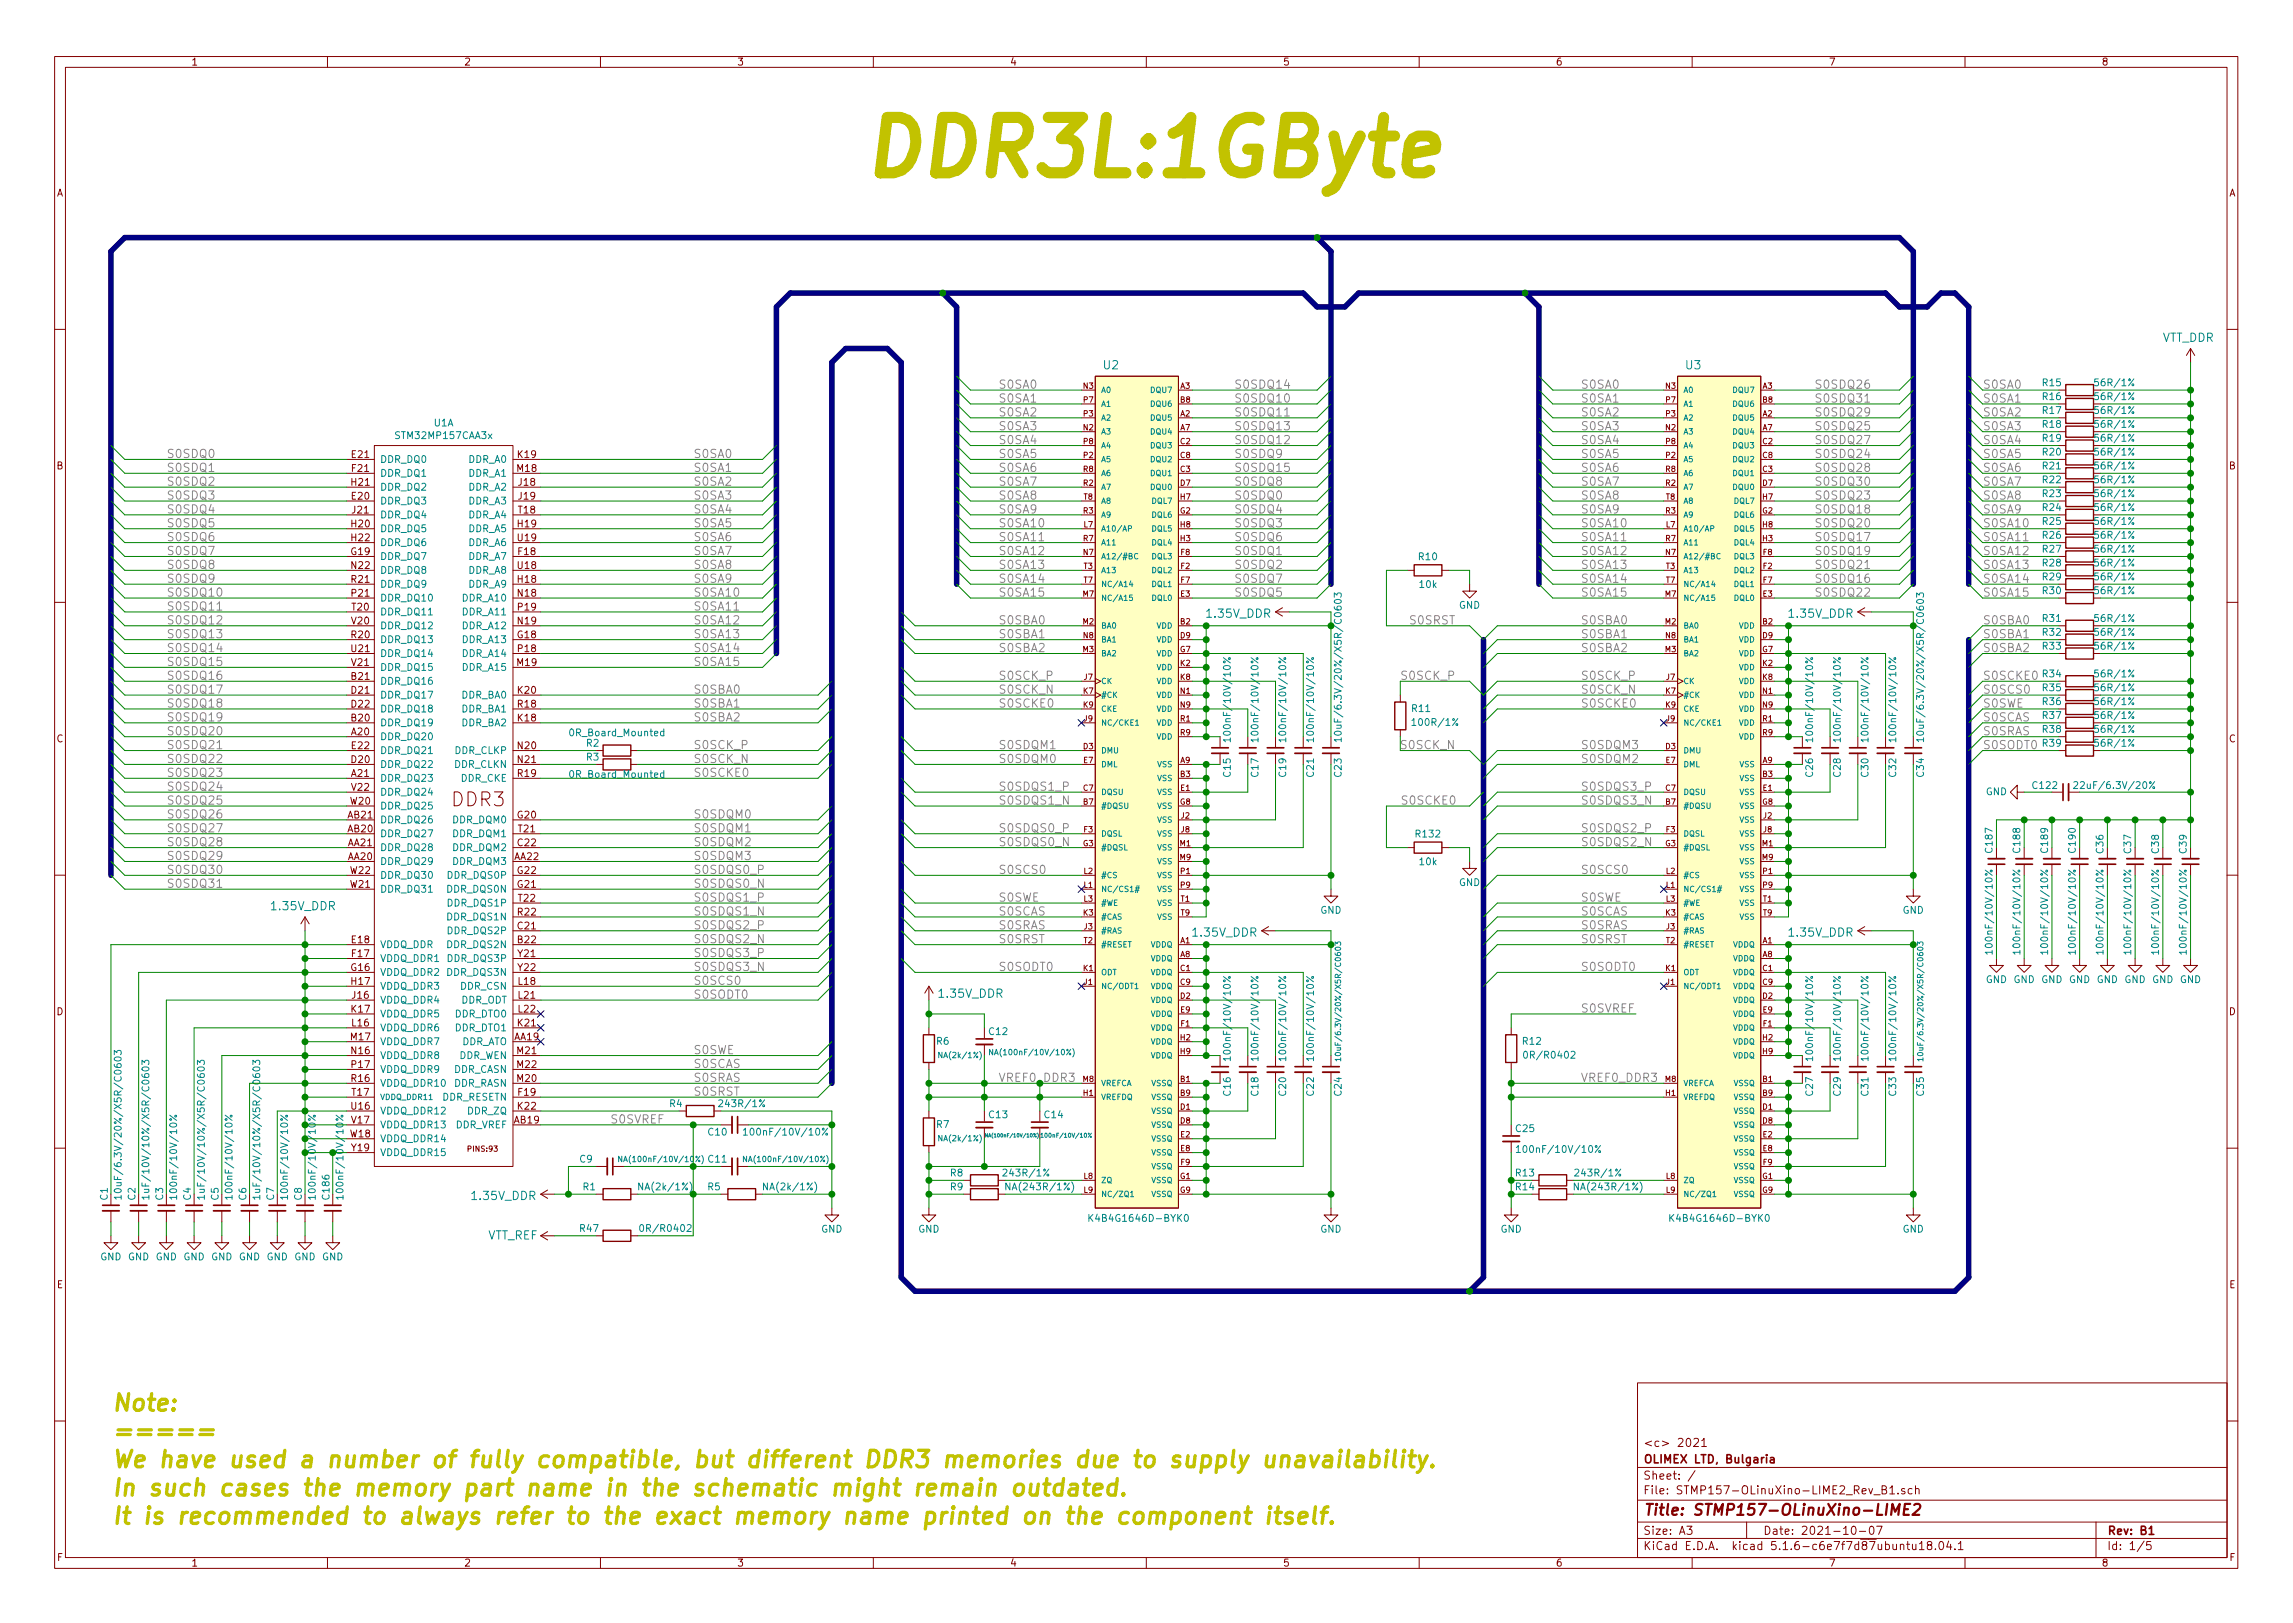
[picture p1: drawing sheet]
<svg xmlns="http://www.w3.org/2000/svg" width="297mm" height="210mm" viewBox="0 0 297 210" stroke-linecap="round" stroke-linejoin="round" font-family="sans-serif">
<defs><g id="words">
<text font-size="10" fill="#c2c200" x="111.4" y="22.8">DDR3L:1GByte</text>
<g font-size="3" fill="#c2c200">
<text x="14.4" y="182.8">Note:</text>
<text x="14.4" y="186.5">=====</text>
<text x="14.4" y="190.1">We have used a number of fully compatible, but different DDR3 memories due to supply unavailability.</text>
<text x="14.4" y="193.8">In such cases the memory part name in the schematic might remain outdated.</text>
<text x="14.4" y="197.5">It is recommended to always refer to the exact memory name printed on the component itself.</text>
</g>
<text font-size="2.5" fill="#840000" x="58.6" y="104.5">DDR3</text>
<text font-size="2" fill="#840000" x="212.8" y="196.3">Title: STMP157-OLinuXino-LIME2</text>
<g font-size="1.5" fill="#008484">
<text x="143" y="47.8">U2</text>
<text x="218.4" y="47.8">U3</text>
<text x="280.1" y="44.3">VTT_DDR</text>
<text x="156.4" y="80">1.35V_DDR</text>
<text x="231.8" y="80">1.35V_DDR</text>
<text x="35.2" y="117.9">1.35V_DDR</text>
<text x="154.6" y="121.3">1.35V_DDR</text>
<text x="231.8" y="121.3">1.35V_DDR</text>
<text x="121.7" y="129.3">1.35V_DDR</text>
<text x="61.2" y="155.5">1.35V_DDR</text>
<text x="63.1" y="160.6">VTT_REF</text>
</g>
<g font-size="1.5" fill="#848484">
<text x="129.3" y="50.4">S0SA0</text>
<text x="129.3" y="52.2">S0SA1</text>
<text x="129.3" y="53.9">S0SA2</text>
<text x="159.8" y="50.4">S0SDQ14</text>
<text x="159.8" y="53.9">S0SDQ11</text>
<text x="159.8" y="52.2">S0SDQ10</text>
<text x="204.7" y="50.4">S0SA0</text>
<text x="204.7" y="53.9">S0SA2</text>
<text x="204.7" y="52.2">S0SA1</text>
<text x="235.7" y="50.4">S0SDQ26</text>
<text x="235.7" y="53.9">S0SDQ29</text>
<text x="235.7" y="52.2">S0SDQ31</text>
<text x="256.8" y="50.4">S0SA0</text>
<text x="256.8" y="52.2">S0SA1</text>
<text x="256.8" y="53.9">S0SA2</text>
<text x="21.6" y="59.3">S0SDQ0</text>
<text x="89.8" y="59.3">S0SA0</text>
<text x="129.3" y="55.7">S0SA3</text>
<text x="129.3" y="57.5">S0SA4</text>
<text x="129.3" y="59.3">S0SA5</text>
<text x="159.8" y="55.7">S0SDQ13</text>
<text x="159.8" y="57.5">S0SDQ12</text>
<text x="159.8" y="59.3">S0SDQ9</text>
<text x="204.7" y="59.3">S0SA5</text>
<text x="204.7" y="57.5">S0SA4</text>
<text x="204.7" y="55.7">S0SA3</text>
<text x="235.7" y="59.3">S0SDQ24</text>
<text x="235.7" y="55.7">S0SDQ25</text>
<text x="235.7" y="57.5">S0SDQ27</text>
<text x="256.8" y="55.7">S0SA3</text>
<text x="256.8" y="57.5">S0SA4</text>
<text x="256.8" y="59.3">S0SA5</text>
<text x="21.6" y="61.1">S0SDQ1</text>
<text x="21.6" y="62.9">S0SDQ2</text>
<text x="21.6" y="64.7">S0SDQ3</text>
<text x="89.8" y="61.1">S0SA1</text>
<text x="89.8" y="62.9">S0SA2</text>
<text x="89.8" y="64.7">S0SA3</text>
<text x="129.3" y="61.1">S0SA6</text>
<text x="129.3" y="62.9">S0SA7</text>
<text x="129.3" y="64.7">S0SA8</text>
<text x="159.8" y="62.9">S0SDQ8</text>
<text x="159.8" y="64.7">S0SDQ0</text>
<text x="159.8" y="61.1">S0SDQ15</text>
<text x="204.7" y="64.7">S0SA8</text>
<text x="204.7" y="62.9">S0SA7</text>
<text x="204.7" y="61.1">S0SA6</text>
<text x="235.7" y="64.7">S0SDQ23</text>
<text x="235.7" y="61.1">S0SDQ28</text>
<text x="235.7" y="62.9">S0SDQ30</text>
<text x="256.8" y="61.1">S0SA6</text>
<text x="256.8" y="62.9">S0SA7</text>
<text x="256.8" y="64.7">S0SA8</text>
<text x="21.6" y="66.5">S0SDQ4</text>
<text x="21.6" y="68.3">S0SDQ5</text>
<text x="21.6" y="70.1">S0SDQ6</text>
<text x="21.6" y="71.9">S0SDQ7</text>
<text x="89.8" y="66.5">S0SA4</text>
<text x="89.8" y="68.3">S0SA5</text>
<text x="89.8" y="70.1">S0SA6</text>
<text x="89.8" y="71.9">S0SA7</text>
<text x="129.3" y="68.3">S0SA10</text>
<text x="129.3" y="66.5">S0SA9</text>
<text x="129.3" y="71.9">S0SA12</text>
<text x="129.3" y="70.1">S0SA11</text>
<text x="159.8" y="68.3">S0SDQ3</text>
<text x="159.8" y="70.1">S0SDQ6</text>
<text x="159.8" y="71.9">S0SDQ1</text>
<text x="159.8" y="66.5">S0SDQ4</text>
<text x="204.7" y="71.9">S0SA12</text>
<text x="204.7" y="70.1">S0SA11</text>
<text x="204.7" y="68.3">S0SA10</text>
<text x="204.7" y="66.5">S0SA9</text>
<text x="235.7" y="66.5">S0SDQ18</text>
<text x="235.7" y="70.1">S0SDQ17</text>
<text x="235.7" y="68.3">S0SDQ20</text>
<text x="235.7" y="71.9">S0SDQ19</text>
<text x="256.8" y="66.5">S0SA9</text>
<text x="256.8" y="68.3">S0SA10</text>
<text x="256.8" y="70.1">S0SA11</text>
<text x="256.8" y="71.9">S0SA12</text>
<text x="21.6" y="73.7">S0SDQ8</text>
<text x="21.6" y="75.5">S0SDQ9</text>
<text x="21.6" y="77.3">S0SDQ10</text>
<text x="89.8" y="73.7">S0SA8</text>
<text x="89.8" y="75.5">S0SA9</text>
<text x="89.8" y="77.3">S0SA10</text>
<text x="129.3" y="73.7">S0SA13</text>
<text x="129.3" y="75.5">S0SA14</text>
<text x="129.3" y="77.3">S0SA15</text>
<text x="159.8" y="75.5">S0SDQ7</text>
<text x="159.8" y="77.3">S0SDQ5</text>
<text x="159.8" y="73.7">S0SDQ2</text>
<text x="204.7" y="77.3">S0SA15</text>
<text x="204.7" y="75.5">S0SA14</text>
<text x="204.7" y="73.7">S0SA13</text>
<text x="235.7" y="73.7">S0SDQ21</text>
<text x="235.7" y="75.5">S0SDQ16</text>
<text x="235.7" y="77.3">S0SDQ22</text>
<text x="256.8" y="73.7">S0SA13</text>
<text x="256.8" y="75.5">S0SA14</text>
<text x="256.8" y="77.3">S0SA15</text>
<text x="21.6" y="82.7">S0SDQ13</text>
<text x="21.6" y="80.9">S0SDQ12</text>
<text x="21.6" y="79.1">S0SDQ11</text>
<text x="89.8" y="79.1">S0SA11</text>
<text x="89.8" y="80.9">S0SA12</text>
<text x="89.8" y="82.7">S0SA13</text>
<text x="129.3" y="80.9">S0SBA0</text>
<text x="129.3" y="82.7">S0SBA1</text>
<text x="182.7" y="80.9">S0SRST</text>
<text x="204.7" y="82.7">S0SBA1</text>
<text x="204.7" y="80.9">S0SBA0</text>
<text x="256.8" y="80.9">S0SBA0</text>
<text x="256.8" y="82.7">S0SBA1</text>
<text x="21.6" y="84.5">S0SDQ14</text>
<text x="21.6" y="89.9">S0SDQ17</text>
<text x="21.6" y="88.1">S0SDQ16</text>
<text x="21.6" y="86.3">S0SDQ15</text>
<text x="89.8" y="84.5">S0SA14</text>
<text x="89.8" y="86.3">S0SA15</text>
<text x="89.8" y="89.9">S0SBA0</text>
<text x="129.3" y="89.9">S0SCK_N</text>
<text x="129.3" y="84.5">S0SBA2</text>
<text x="129.3" y="88.1">S0SCK_P</text>
<text x="181.7" y="88.1">S0SCK_P</text>
<text x="204.7" y="89.9">S0SCK_N</text>
<text x="204.7" y="88.1">S0SCK_P</text>
<text x="204.7" y="84.5">S0SBA2</text>
<text x="256.8" y="84.5">S0SBA2</text>
<text x="256.8" y="88.1">S0SCKE0</text>
<text x="256.8" y="89.9">S0SCS0</text>
<text x="21.6" y="91.7">S0SDQ18</text>
<text x="21.6" y="93.5">S0SDQ19</text>
<text x="21.6" y="95.3">S0SDQ20</text>
<text x="89.8" y="91.7">S0SBA1</text>
<text x="89.8" y="93.5">S0SBA2</text>
<text x="129.3" y="91.7">S0SCKE0</text>
<text x="204.7" y="91.7">S0SCKE0</text>
<text x="256.8" y="95.3">S0SRAS</text>
<text x="256.8" y="93.5">S0SCAS</text>
<text x="256.8" y="91.7">S0SWE</text>
<text x="21.6" y="100.6">S0SDQ23</text>
<text x="21.6" y="97.1">S0SDQ21</text>
<text x="21.6" y="98.8">S0SDQ22</text>
<text x="89.8" y="97.1">S0SCK_P</text>
<text x="89.8" y="98.8">S0SCK_N</text>
<text x="89.8" y="100.6">S0SCKE0</text>
<text x="129.3" y="98.8">S0SDQM0</text>
<text x="129.3" y="97.1">S0SDQM1</text>
<text x="181.7" y="97.1">S0SCK_N</text>
<text x="204.7" y="98.8">S0SDQM2</text>
<text x="204.7" y="97.1">S0SDQM3</text>
<text x="256.8" y="97.1">S0SODT0</text>
<text x="21.6" y="107.8">S0SDQ27</text>
<text x="21.6" y="106">S0SDQ26</text>
<text x="21.6" y="104.2">S0SDQ25</text>
<text x="21.6" y="102.4">S0SDQ24</text>
<text x="89.8" y="106">S0SDQM0</text>
<text x="89.8" y="107.8">S0SDQM1</text>
<text x="129.3" y="102.4">S0SDQS1_P</text>
<text x="129.3" y="104.2">S0SDQS1_N</text>
<text x="129.3" y="107.8">S0SDQS0_P</text>
<text x="181.4" y="104.2">S0SCKE0</text>
<text x="204.7" y="107.8">S0SDQS2_P</text>
<text x="204.7" y="104.2">S0SDQS3_N</text>
<text x="204.7" y="102.4">S0SDQS3_P</text>
<text x="21.6" y="109.6">S0SDQ28</text>
<text x="21.6" y="111.4">S0SDQ29</text>
<text x="21.6" y="113.2">S0SDQ30</text>
<text x="89.8" y="109.6">S0SDQM2</text>
<text x="89.8" y="111.4">S0SDQM3</text>
<text x="89.8" y="113.2">S0SDQS0_P</text>
<text x="129.3" y="109.6">S0SDQS0_N</text>
<text x="129.3" y="113.2">S0SCS0</text>
<text x="204.7" y="113.2">S0SCS0</text>
<text x="204.7" y="109.6">S0SDQS2_N</text>
<text x="21.6" y="115">S0SDQ31</text>
<text x="89.8" y="115">S0SDQS0_N</text>
<text x="89.8" y="116.8">S0SDQS1_P</text>
<text x="89.8" y="118.6">S0SDQS1_N</text>
<text x="129.3" y="116.8">S0SWE</text>
<text x="129.3" y="118.6">S0SCAS</text>
<text x="204.7" y="118.6">S0SCAS</text>
<text x="204.7" y="116.8">S0SWE</text>
<text x="89.8" y="120.4">S0SDQS2_P</text>
<text x="89.8" y="122.2">S0SDQS2_N</text>
<text x="89.8" y="124">S0SDQS3_P</text>
<text x="89.8" y="125.8">S0SDQS3_N</text>
<text x="129.3" y="120.4">S0SRAS</text>
<text x="129.3" y="122.2">S0SRST</text>
<text x="129.3" y="125.8">S0SODT0</text>
<text x="204.7" y="125.8">S0SODT0</text>
<text x="204.7" y="122.2">S0SRST</text>
<text x="204.7" y="120.4">S0SRAS</text>
<text x="89.8" y="129.4">S0SODT0</text>
<text x="89.8" y="127.6">S0SCS0</text>
<text x="204.7" y="131.2">S0SVREF</text>
<text x="89.8" y="136.6">S0SWE</text>
<text x="89.8" y="138.4">S0SCAS</text>
<text x="89.8" y="140.2">S0SRAS</text>
<text x="89.8" y="142">S0SRST</text>
<text x="204.7" y="140.2">VREF0_DDR3</text>
<text x="79" y="145.5">S0SVREF</text>
</g>
<text font-size="1.5" fill="#008400" x="129.3" y="140.2">VREF0_DDR3</text>
<g font-size="1.5" fill="#840000">
<text x="212.8" y="191.7">Sheet: /</text>
<text x="212.8" y="189.6">OLIMEX LTD, Bulgaria</text>
<text x="212.8" y="187.4">&lt;c&gt; 2021</text>
<text x="212.8" y="193.6">File: STMP157-OLinuXino-LIME2_Rev_B1.sch</text>
<text x="212.8" y="200.8">KiCad E.D.A. kicad 5.1.6-c6e7f7d87ubuntu18.04.1</text>
<text x="212.8" y="198.8">Size: A3</text>
<text x="228.4" y="198.8">Date: 2021-10-07</text>
<text x="272.9" y="198.8">Rev: B1</text>
<text x="272.9" y="200.8">Id: 1/5</text>
</g>
<g font-size="1.3" fill="#840000">
<text x="24.7" y="8.5">1</text>
<text x="60.1" y="8.5">2</text>
<text x="95.5" y="8.5">3</text>
<text x="130.8" y="8.5">4</text>
<text x="166.2" y="8.5">5</text>
<text x="201.5" y="8.5">6</text>
<text x="236.9" y="8.5">7</text>
<text x="272.2" y="8.5">8</text>
<text x="7.3" y="25.4">A</text>
<text x="288.7" y="25.4">A</text>
<text x="45.6" y="59.3">E21</text>
<text x="67.1" y="59.3">K19</text>
<text x="7.3" y="60.8">B</text>
<text x="45.5" y="62.9">H21</text>
<text x="45.6" y="64.7">E20</text>
<text x="45.6" y="61.1">F21</text>
<text x="67" y="61.1">M18</text>
<text x="67.2" y="62.9">J18</text>
<text x="67.2" y="64.7">J19</text>
<text x="288.7" y="60.8">B</text>
<text x="45.5" y="71.9">G19</text>
<text x="45.5" y="68.3">H20</text>
<text x="45.5" y="70.1">H22</text>
<text x="45.7" y="66.5">J21</text>
<text x="67.1" y="68.3">H19</text>
<text x="67.1" y="70.1">U19</text>
<text x="67.2" y="71.9">F18</text>
<text x="67.2" y="66.5">T18</text>
<text x="45.5" y="73.7">N22</text>
<text x="45.5" y="75.5">R21</text>
<text x="45.6" y="77.3">P21</text>
<text x="67.1" y="75.5">H18</text>
<text x="67.1" y="77.3">N18</text>
<text x="67.1" y="73.7">U18</text>
<text x="45.5" y="82.7">R20</text>
<text x="45.6" y="80.9">V20</text>
<text x="45.6" y="79.1">T20</text>
<text x="67.1" y="82.7">G18</text>
<text x="67.1" y="80.9">N19</text>
<text x="67.1" y="79.1">P19</text>
<text x="45.5" y="88.1">B21</text>
<text x="45.5" y="89.9">D21</text>
<text x="45.5" y="84.5">U21</text>
<text x="45.6" y="86.3">V21</text>
<text x="67" y="86.3">M19</text>
<text x="67.1" y="89.9">K20</text>
<text x="67.1" y="84.5">P18</text>
<text x="45.5" y="95.3">A20</text>
<text x="45.5" y="93.5">B20</text>
<text x="45.5" y="91.7">D22</text>
<text x="67.1" y="93.5">K18</text>
<text x="67.1" y="91.7">R18</text>
<text x="7.3" y="96.2">C</text>
<text x="45.5" y="100.6">A21</text>
<text x="45.5" y="98.8">D20</text>
<text x="45.6" y="97.1">E22</text>
<text x="67.1" y="97.1">N20</text>
<text x="67.1" y="98.8">N21</text>
<text x="67.1" y="100.6">R19</text>
<text x="288.7" y="96.2">C</text>
<text x="45.1" y="107.8">AB20</text>
<text x="45.1" y="106">AB21</text>
<text x="45.4" y="104.2">W20</text>
<text x="45.6" y="102.4">V22</text>
<text x="67.1" y="106">G20</text>
<text x="67.2" y="107.8">T21</text>
<text x="45.1" y="111.4">AA20</text>
<text x="45.1" y="109.6">AA21</text>
<text x="45.4" y="113.2">W22</text>
<text x="66.6" y="111.4">AA22</text>
<text x="67.1" y="113.2">G22</text>
<text x="67.1" y="109.6">C22</text>
<text x="45.4" y="115">W21</text>
<text x="67.1" y="115">G21</text>
<text x="67.1" y="118.6">R22</text>
<text x="67.2" y="116.8">T22</text>
<text x="45.5" y="125.8">G16</text>
<text x="45.6" y="122.2">E18</text>
<text x="45.6" y="124">F17</text>
<text x="67.1" y="122.2">B22</text>
<text x="67.1" y="120.4">C21</text>
<text x="67.1" y="124">Y21</text>
<text x="67.1" y="125.8">Y22</text>
<text x="7.3" y="131.5">D</text>
<text x="45.5" y="127.6">H17</text>
<text x="45.5" y="131.2">K17</text>
<text x="45.7" y="129.4">J16</text>
<text x="67.2" y="127.6">L18</text>
<text x="67.2" y="129.4">L21</text>
<text x="67.2" y="131.2">L22</text>
<text x="288.7" y="131.5">D</text>
<text x="45.5" y="134.8">M17</text>
<text x="45.5" y="136.6">N16</text>
<text x="45.6" y="133">L16</text>
<text x="66.6" y="134.8">AA19</text>
<text x="67" y="136.6">M21</text>
<text x="67.1" y="133">K21</text>
<text x="45.5" y="140.2">R16</text>
<text x="45.5" y="143.7">U16</text>
<text x="45.6" y="138.4">P17</text>
<text x="45.6" y="142">T17</text>
<text x="67" y="140.2">M20</text>
<text x="67" y="138.4">M22</text>
<text x="67.1" y="143.7">K22</text>
<text x="67.2" y="142">F19</text>
<text x="45.4" y="147.3">W18</text>
<text x="45.6" y="145.5">V17</text>
<text x="45.6" y="149.1">Y19</text>
<text x="66.6" y="145.5">AB19</text>
<text x="7.4" y="166.9">E</text>
<text x="288.8" y="166.9">E</text>
<text x="7.4" y="202.2">F</text>
<text x="24.7" y="202.9">1</text>
<text x="60.1" y="202.9">2</text>
<text x="95.5" y="202.9">3</text>
<text x="130.8" y="202.9">4</text>
<text x="166.2" y="202.9">5</text>
<text x="201.5" y="202.9">6</text>
<text x="236.9" y="202.9">7</text>
<text x="272.2" y="202.9">8</text>
<text x="288.8" y="202.2">F</text>
</g>
<g font-size="1.3" fill="#008484">
<text x="264.6" y="53.6">R17</text>
<text x="264.6" y="51.8">R16</text>
<text x="264.6" y="50">R15</text>
<text x="271.7" y="53.6">56R/1%</text>
<text x="271.7" y="51.8">56R/1%</text>
<text x="271.7" y="50">56R/1%</text>
<text x="49.2" y="60">DDR_DQ0</text>
<text x="51.4" y="56.9">STM32MP157CAA3x</text>
<text x="56.2" y="55.2">U1A</text>
<text x="60.7" y="60">DDR_A0</text>
<text x="264.6" y="59">R20</text>
<text x="264.6" y="57.2">R19</text>
<text x="264.6" y="55.4">R18</text>
<text x="271.7" y="59">56R/1%</text>
<text x="271.7" y="57.2">56R/1%</text>
<text x="271.7" y="55.4">56R/1%</text>
<text x="49.2" y="65.4">DDR_DQ3</text>
<text x="49.2" y="61.8">DDR_DQ1</text>
<text x="49.2" y="63.6">DDR_DQ2</text>
<text x="60.7" y="63.6">DDR_A2</text>
<text x="60.7" y="65.4">DDR_A3</text>
<text x="60.7" y="61.8">DDR_A1</text>
<text x="264.6" y="64.4">R23</text>
<text x="264.6" y="62.6">R22</text>
<text x="264.6" y="60.8">R21</text>
<text x="271.7" y="64.4">56R/1%</text>
<text x="271.7" y="62.6">56R/1%</text>
<text x="271.7" y="60.8">56R/1%</text>
<text x="49.2" y="68.9">DDR_DQ5</text>
<text x="49.2" y="70.7">DDR_DQ6</text>
<text x="49.2" y="67.1">DDR_DQ4</text>
<text x="60.7" y="68.9">DDR_A5</text>
<text x="60.7" y="67.1">DDR_A4</text>
<text x="60.7" y="70.7">DDR_A6</text>
<text x="264.6" y="71.6">R27</text>
<text x="264.6" y="68">R25</text>
<text x="264.6" y="69.8">R26</text>
<text x="264.6" y="66.2">R24</text>
<text x="271.7" y="71.6">56R/1%</text>
<text x="271.7" y="68">56R/1%</text>
<text x="271.7" y="69.8">56R/1%</text>
<text x="271.7" y="66.2">56R/1%</text>
<text x="49.2" y="72.5">DDR_DQ7</text>
<text x="49.2" y="74.3">DDR_DQ8</text>
<text x="49.2" y="77.9">DDR_DQ10</text>
<text x="49.2" y="76.1">DDR_DQ9</text>
<text x="60" y="77.9">DDR_A10</text>
<text x="60.7" y="72.5">DDR_A7</text>
<text x="60.7" y="76.1">DDR_A9</text>
<text x="60.7" y="74.3">DDR_A8</text>
<text x="183.8" y="72.6">R10</text>
<text x="183.9" y="76.2">10k</text>
<text x="264.6" y="73.4">R28</text>
<text x="264.6" y="75.2">R29</text>
<text x="264.6" y="77">R30</text>
<text x="271.7" y="73.4">56R/1%</text>
<text x="271.7" y="75.2">56R/1%</text>
<text x="271.7" y="77">56R/1%</text>
<text x="49.2" y="83.3">DDR_DQ13</text>
<text x="49.2" y="79.7">DDR_DQ11</text>
<text x="49.2" y="81.5">DDR_DQ12</text>
<text x="60" y="83.3">DDR_A13</text>
<text x="60" y="81.5">DDR_A12</text>
<text x="60" y="79.7">DDR_A11</text>
<text x="189" y="78.9">GND</text>
<text x="264.6" y="80.6">R31</text>
<text x="264.6" y="82.4">R32</text>
<text x="271.7" y="80.6">56R/1%</text>
<text x="271.7" y="82.4">56R/1%</text>
<text x="49.2" y="88.7">DDR_DQ16</text>
<text x="49.2" y="85.1">DDR_DQ14</text>
<text x="49.2" y="86.9">DDR_DQ15</text>
<text x="60" y="86.9">DDR_A15</text>
<text x="60" y="85.1">DDR_A14</text>
<text x="264.6" y="84.2">R33</text>
<text x="264.6" y="87.7">R34</text>
<text x="264.6" y="89.5">R35</text>
<text x="271.7" y="84.2">56R/1%</text>
<text x="271.7" y="87.7">56R/1%</text>
<text x="271.7" y="89.5">56R/1%</text>
<text x="49.2" y="95.9">DDR_DQ20</text>
<text x="49.2" y="94.1">DDR_DQ19</text>
<text x="49.2" y="90.5">DDR_DQ17</text>
<text x="49.2" y="92.3">DDR_DQ18</text>
<text x="59.8" y="94.1">DDR_BA2</text>
<text x="59.8" y="90.5">DDR_BA0</text>
<text x="59.8" y="92.3">DDR_BA1</text>
<text x="74" y="95.4">0R_Board_Mounted</text>
<text x="159.4" y="95.2" transform="rotate(-90 159.4 95.2)">100nF/10V/10%</text>
<text x="163" y="95.2" transform="rotate(-90 163 95.2)">100nF/10V/10%</text>
<text x="166.6" y="95.2" transform="rotate(-90 166.6 95.2)">100nF/10V/10%</text>
<text x="170.2" y="95.2" transform="rotate(-90 170.2 95.2)">100nF/10V/10%</text>
<text x="173.8" y="94.2" transform="rotate(-90 173.8 94.2)">10uF/6.3V/20%/X5R/C0603</text>
<text x="182.9" y="92.2">R11</text>
<text x="183.3" y="94">100R/1%</text>
<text x="234.9" y="95.2" transform="rotate(-90 234.9 95.2)">100nF/10V/10%</text>
<text x="238.5" y="95.2" transform="rotate(-90 238.5 95.2)">100nF/10V/10%</text>
<text x="242" y="95.2" transform="rotate(-90 242 95.2)">100nF/10V/10%</text>
<text x="245.6" y="95.2" transform="rotate(-90 245.6 95.2)">100nF/10V/10%</text>
<text x="249.2" y="94.2" transform="rotate(-90 249.2 94.2)">10uF/6.3V/20%/X5R/C0603</text>
<text x="264.6" y="91.3">R36</text>
<text x="264.6" y="93.1">R37</text>
<text x="264.6" y="94.9">R38</text>
<text x="271.7" y="91.3">56R/1%</text>
<text x="271.7" y="93.1">56R/1%</text>
<text x="271.7" y="94.9">56R/1%</text>
<text x="49.2" y="101.3">DDR_DQ23</text>
<text x="49.2" y="99.5">DDR_DQ22</text>
<text x="49.2" y="97.7">DDR_DQ21</text>
<text x="58.9" y="99.5">DDR_CLKN</text>
<text x="58.9" y="97.7">DDR_CLKP</text>
<text x="59.7" y="101.3">DDR_CKE</text>
<text x="74" y="100.8">0R_Board_Mounted</text>
<text x="76" y="98.5">R3</text>
<text x="76" y="96.7">R2</text>
<text x="159.4" y="100.6" transform="rotate(-90 159.4 100.6)">C15</text>
<text x="163" y="100.6" transform="rotate(-90 163 100.6)">C17</text>
<text x="166.6" y="100.6" transform="rotate(-90 166.6 100.6)">C19</text>
<text x="170.2" y="100.6" transform="rotate(-90 170.2 100.6)">C21</text>
<text x="173.8" y="100.6" transform="rotate(-90 173.8 100.6)">C23</text>
<text x="234.9" y="100.6" transform="rotate(-90 234.9 100.6)">C26</text>
<text x="238.5" y="100.6" transform="rotate(-90 238.5 100.6)">C28</text>
<text x="242" y="100.6" transform="rotate(-90 242 100.6)">C30</text>
<text x="245.6" y="100.6" transform="rotate(-90 245.6 100.6)">C32</text>
<text x="249.2" y="100.6" transform="rotate(-90 249.2 100.6)">C34</text>
<text x="264.6" y="96.7">R39</text>
<text x="271.7" y="96.7">56R/1%</text>
<text x="49.2" y="106.7">DDR_DQ26</text>
<text x="49.2" y="103.1">DDR_DQ24</text>
<text x="49.2" y="104.9">DDR_DQ25</text>
<text x="58.7" y="106.7">DDR_DQM0</text>
<text x="257.2" y="103">GND</text>
<text x="263.4" y="102.2">C122</text>
<text x="269.5" y="102.2">22uF/6.3V/20%</text>
<text x="49.2" y="112">DDR_DQ29</text>
<text x="49.2" y="110.3">DDR_DQ28</text>
<text x="49.2" y="108.5">DDR_DQ27</text>
<text x="49.2" y="113.8">DDR_DQ30</text>
<text x="58.1" y="113.8">DDR_DQS0P</text>
<text x="58.7" y="112">DDR_DQM3</text>
<text x="58.7" y="110.3">DDR_DQM2</text>
<text x="58.7" y="108.5">DDR_DQM1</text>
<text x="183.5" y="108.5">R132</text>
<text x="183.9" y="112.1">10k</text>
<text x="258.1" y="110.4" transform="rotate(-90 258.1 110.4)">C187</text>
<text x="261.7" y="110.4" transform="rotate(-90 261.7 110.4)">C188</text>
<text x="265.3" y="110.4" transform="rotate(-90 265.3 110.4)">C189</text>
<text x="268.9" y="110.4" transform="rotate(-90 268.9 110.4)">C190</text>
<text x="272.5" y="110.5" transform="rotate(-90 272.5 110.5)">C36</text>
<text x="276.1" y="110.5" transform="rotate(-90 276.1 110.5)">C37</text>
<text x="279.7" y="110.5" transform="rotate(-90 279.7 110.5)">C38</text>
<text x="283.3" y="110.5" transform="rotate(-90 283.3 110.5)">C39</text>
<text x="49.2" y="115.6">DDR_DQ31</text>
<text x="58" y="115.6">DDR_DQS0N</text>
<text x="58" y="119.2">DDR_DQS1N</text>
<text x="58.1" y="117.4">DDR_DQS1P</text>
<text x="171" y="118.4">GND</text>
<text x="189" y="114.8">GND</text>
<text x="246.5" y="118.4">GND</text>
<text x="49.2" y="122.8">VDDQ_DDR</text>
<text x="49.2" y="124.6">VDDQ_DDR1</text>
<text x="58" y="122.8">DDR_DQS2N</text>
<text x="58.1" y="121">DDR_DQS2P</text>
<text x="58.1" y="124.6">DDR_DQS3P</text>
<text x="258.1" y="122.7" transform="rotate(-90 258.1 122.7)">100nF/10V/10%</text>
<text x="261.7" y="122.7" transform="rotate(-90 261.7 122.7)">100nF/10V/10%</text>
<text x="265.3" y="122.7" transform="rotate(-90 265.3 122.7)">100nF/10V/10%</text>
<text x="268.9" y="122.7" transform="rotate(-90 268.9 122.7)">100nF/10V/10%</text>
<text x="272.5" y="122.7" transform="rotate(-90 272.5 122.7)">100nF/10V/10%</text>
<text x="276.1" y="122.7" transform="rotate(-90 276.1 122.7)">100nF/10V/10%</text>
<text x="279.7" y="122.7" transform="rotate(-90 279.7 122.7)">100nF/10V/10%</text>
<text x="283.3" y="122.7" transform="rotate(-90 283.3 122.7)">100nF/10V/10%</text>
<text x="49.2" y="126.4">VDDQ_DDR2</text>
<text x="49.2" y="128.2">VDDQ_DDR3</text>
<text x="49.2" y="130">VDDQ_DDR4</text>
<text x="49.2" y="131.8">VDDQ_DDR5</text>
<text x="58" y="126.4">DDR_DQS3N</text>
<text x="59" y="131.8">DDR_DTO0</text>
<text x="59.7" y="128.2">DDR_CSN</text>
<text x="59.7" y="130">DDR_ODT</text>
<text x="257.2" y="127.4">GND GND GND GND GND GND GND GND</text>
<text x="49.2" y="133.6">VDDQ_DDR6</text>
<text x="49.2" y="135.4">VDDQ_DDR7</text>
<text x="49.2" y="137.2">VDDQ_DDR8</text>
<text x="59" y="133.6">DDR_DTO1</text>
<text x="59.4" y="137.2">DDR_WEN</text>
<text x="59.7" y="135.4">DDR_ATO</text>
<text x="121.3" y="135.3">R6</text>
<text x="128.2" y="134.1">C12</text>
<text x="159.4" y="136.5" transform="rotate(-90 159.4 136.5)">100nF/10V/10%</text>
<text x="163" y="136.5" transform="rotate(-90 163 136.5)">100nF/10V/10%</text>
<text x="166.6" y="136.5" transform="rotate(-90 166.6 136.5)">100nF/10V/10%</text>
<text x="170.2" y="136.5" transform="rotate(-90 170.2 136.5)">100nF/10V/10%</text>
<text x="197.3" y="135.3">R12</text>
<text x="197.9" y="137.1">0R/R0402</text>
<text x="234.9" y="136.5" transform="rotate(-90 234.9 136.5)">100nF/10V/10%</text>
<text x="238.5" y="136.5" transform="rotate(-90 238.5 136.5)">100nF/10V/10%</text>
<text x="242" y="136.5" transform="rotate(-90 242 136.5)">100nF/10V/10%</text>
<text x="245.6" y="136.5" transform="rotate(-90 245.6 136.5)">100nF/10V/10%</text>
<text x="49.2" y="139">VDDQ_DDR9</text>
<text x="49.2" y="140.8">VDDQ_DDR10</text>
<text x="57.3" y="142.6">DDR_RESETN</text>
<text x="58.8" y="140.8">DDR_RASN</text>
<text x="58.8" y="139">DDR_CASN</text>
<text x="86.8" y="143.4">R4</text>
<text x="93.5" y="143.4">243R/1%</text>
<text x="159.4" y="141.9" transform="rotate(-90 159.4 141.9)">C16</text>
<text x="163" y="141.9" transform="rotate(-90 163 141.9)">C18</text>
<text x="166.6" y="141.9" transform="rotate(-90 166.6 141.9)">C20</text>
<text x="170.2" y="141.9" transform="rotate(-90 170.2 141.9)">C22</text>
<text x="173.8" y="141.9" transform="rotate(-90 173.8 141.9)">C24</text>
<text x="234.9" y="141.9" transform="rotate(-90 234.9 141.9)">C27</text>
<text x="238.5" y="141.9" transform="rotate(-90 238.5 141.9)">C29</text>
<text x="242" y="141.9" transform="rotate(-90 242 141.9)">C31</text>
<text x="245.6" y="141.9" transform="rotate(-90 245.6 141.9)">C33</text>
<text x="249.2" y="141.9" transform="rotate(-90 249.2 141.9)">C35</text>
<text x="49.2" y="144.4">VDDQ_DDR12</text>
<text x="49.2" y="146.2">VDDQ_DDR13</text>
<text x="49.2" y="148">VDDQ_DDR14</text>
<text x="49.2" y="149.8">VDDQ_DDR15</text>
<text x="59" y="146.2">DDR_VREF</text>
<text x="60.6" y="144.4">DDR_ZQ</text>
<text x="91.8" y="147.1">C10</text>
<text x="97.3" y="147.1">100nF/10V/10%</text>
<text x="121.3" y="146.1">R7</text>
<text x="128.2" y="144.9">C13</text>
<text x="135.3" y="144.9">C14</text>
<text x="196.4" y="146.7">C25</text>
<text x="197.4" y="149.4">100nF/10V/10%</text>
<text x="14" y="155.5" transform="rotate(-90 14 155.5)">C1</text>
<text x="15.8" y="153.5" transform="rotate(-90 15.8 153.5)">10uF/6.3V/20%/X5R/C0603</text>
<text x="17.5" y="155.5" transform="rotate(-90 17.5 155.5)">C2</text>
<text x="19.3" y="153.6" transform="rotate(-90 19.3 153.6)">1uF/10V/10%/X5R/C0603</text>
<text x="21.1" y="155.5" transform="rotate(-90 21.1 155.5)">C3</text>
<text x="22.9" y="154.4" transform="rotate(-90 22.9 154.4)">100nF/10V/10%</text>
<text x="24.7" y="155.5" transform="rotate(-90 24.7 155.5)">C4</text>
<text x="26.5" y="153.6" transform="rotate(-90 26.5 153.6)">1uF/10V/10%/X5R/C0603</text>
<text x="28.3" y="155.5" transform="rotate(-90 28.3 155.5)">C5</text>
<text x="30.1" y="154.4" transform="rotate(-90 30.1 154.4)">100nF/10V/10%</text>
<text x="31.9" y="155.5" transform="rotate(-90 31.9 155.5)">C6</text>
<text x="33.7" y="153.6" transform="rotate(-90 33.7 153.6)">1uF/10V/10%/X5R/C0603</text>
<text x="35.5" y="155.5" transform="rotate(-90 35.5 155.5)">C7</text>
<text x="37.3" y="154.4" transform="rotate(-90 37.3 154.4)">100nF/10V/10%</text>
<text x="39.1" y="155.5" transform="rotate(-90 39.1 155.5)">C8</text>
<text x="40.9" y="154.4" transform="rotate(-90 40.9 154.4)">100nF/10V/10%</text>
<text x="42.7" y="155.3" transform="rotate(-90 42.7 155.3)">C186</text>
<text x="44.5" y="154.4" transform="rotate(-90 44.5 154.4)">100nF/10V/10%</text>
<text x="75.1" y="150.6">C9</text>
<text x="75.5" y="154.2">R1</text>
<text x="83.1" y="154.2">NA(2k/1%)</text>
<text x="91.7" y="154.2">R5</text>
<text x="91.8" y="150.6">C11</text>
<text x="99.3" y="154.2">NA(2k/1%)</text>
<text x="123.1" y="154.2">R9</text>
<text x="123.1" y="152.4">R8</text>
<text x="130.3" y="152.4">243R/1%</text>
<text x="130.8" y="154.2">NA(243R/1%)</text>
<text x="196.4" y="154.2">R14</text>
<text x="196.4" y="152.4">R13</text>
<text x="204.4" y="152.4">243R/1%</text>
<text x="204.5" y="154.2">NA(243R/1%)</text>
<text x="75.2" y="159.6">R47</text>
<text x="83.4" y="159.6">0R/R0402</text>
<text x="106.4" y="159.7">GND</text>
<text x="118.9" y="159.7">GND</text>
<text x="141.7" y="158.3">K4B4G1646D-BYK0</text>
<text x="171" y="159.7">GND</text>
<text x="194.4" y="159.7">GND</text>
<text x="216.9" y="158.3">K4B4G1646D-BYK0</text>
<text x="246.5" y="159.7">GND</text>
<text x="13" y="163.3">GND GND GND GND GND GND GND GND GND</text>
</g>
<g font-size="1" fill="#840000">
<text x="140.4" y="50.4">N3</text>
<text x="140.4" y="53.9">P3</text>
<text x="140.4" y="52.2">P7</text>
<text x="152.9" y="53.9">A2</text>
<text x="152.9" y="50.4">A3</text>
<text x="152.9" y="52.2">B8</text>
<text x="215.8" y="50.4">N3</text>
<text x="215.8" y="53.9">P3</text>
<text x="215.8" y="52.2">P7</text>
<text x="228.4" y="53.9">A2</text>
<text x="228.4" y="50.4">A3</text>
<text x="228.4" y="52.2">B8</text>
<text x="140.4" y="55.7">N2</text>
<text x="140.4" y="59.3">P2</text>
<text x="140.4" y="57.5">P8</text>
<text x="152.9" y="55.7">A7</text>
<text x="152.9" y="57.5">C2</text>
<text x="152.9" y="59.3">C8</text>
<text x="215.8" y="55.7">N2</text>
<text x="215.8" y="59.3">P2</text>
<text x="215.8" y="57.5">P8</text>
<text x="228.4" y="55.7">A7</text>
<text x="228.4" y="57.5">C2</text>
<text x="228.4" y="59.3">C8</text>
<text x="140.4" y="62.9">R2</text>
<text x="140.4" y="61.1">R8</text>
<text x="140.4" y="64.7">T8</text>
<text x="152.9" y="61.1">C3</text>
<text x="152.9" y="62.9">D7</text>
<text x="152.9" y="64.7">H7</text>
<text x="215.8" y="62.9">R2</text>
<text x="215.8" y="61.1">R8</text>
<text x="215.8" y="64.7">T8</text>
<text x="228.4" y="61.1">C3</text>
<text x="228.4" y="62.9">D7</text>
<text x="228.4" y="64.7">H7</text>
<text x="140.4" y="71.9">N7</text>
<text x="140.4" y="66.5">R3</text>
<text x="140.4" y="70.1">R7</text>
<text x="140.4" y="68.3">L7</text>
<text x="152.9" y="66.5">G2</text>
<text x="152.9" y="70.1">H3</text>
<text x="152.9" y="68.3">H8</text>
<text x="153" y="71.9">F8</text>
<text x="215.8" y="71.9">N7</text>
<text x="215.8" y="66.5">R3</text>
<text x="215.8" y="70.1">R7</text>
<text x="215.8" y="68.3">L7</text>
<text x="228.3" y="66.5">G2</text>
<text x="228.4" y="70.1">H3</text>
<text x="228.4" y="68.3">H8</text>
<text x="228.4" y="71.9">F8</text>
<text x="140.3" y="77.3">M7</text>
<text x="140.4" y="73.7">T3</text>
<text x="140.4" y="75.5">T7</text>
<text x="152.9" y="77.3">E3</text>
<text x="153" y="73.7">F2</text>
<text x="153" y="75.5">F7</text>
<text x="215.7" y="77.3">M7</text>
<text x="215.8" y="73.7">T3</text>
<text x="215.8" y="75.5">T7</text>
<text x="228.4" y="77.3">E3</text>
<text x="228.4" y="73.7">F2</text>
<text x="228.4" y="75.5">F7</text>
<text x="140.3" y="80.9">M2</text>
<text x="140.4" y="82.7">N8</text>
<text x="152.9" y="80.9">B2</text>
<text x="152.9" y="82.7">D9</text>
<text x="215.7" y="80.9">M2</text>
<text x="215.8" y="82.7">N8</text>
<text x="228.4" y="80.9">B2</text>
<text x="228.4" y="82.7">D9</text>
<text x="140.3" y="84.5">M3</text>
<text x="140.4" y="89.9">K7</text>
<text x="140.4" y="88.1">J7</text>
<text x="152.9" y="84.5">G7</text>
<text x="152.9" y="86.3">K2</text>
<text x="152.9" y="88.1">K8</text>
<text x="152.9" y="89.9">N1</text>
<text x="215.7" y="84.5">M3</text>
<text x="215.8" y="89.9">K7</text>
<text x="215.9" y="88.1">J7</text>
<text x="228.3" y="84.5">G7</text>
<text x="228.4" y="86.3">K2</text>
<text x="228.4" y="88.1">K8</text>
<text x="228.4" y="89.9">N1</text>
<text x="140.4" y="91.7">K9</text>
<text x="140.4" y="93.5">J9</text>
<text x="152.9" y="91.7">N9</text>
<text x="152.9" y="93.5">R1</text>
<text x="152.9" y="95.3">R9</text>
<text x="215.8" y="91.7">K9</text>
<text x="215.9" y="93.5">J9</text>
<text x="228.4" y="91.7">N9</text>
<text x="228.4" y="93.5">R1</text>
<text x="228.4" y="95.3">R9</text>
<text x="140.4" y="97.1">D3</text>
<text x="140.4" y="98.8">E7</text>
<text x="152.9" y="98.8">A9</text>
<text x="152.9" y="100.6">B3</text>
<text x="215.8" y="97.1">D3</text>
<text x="215.8" y="98.8">E7</text>
<text x="228.4" y="98.8">A9</text>
<text x="228.4" y="100.6">B3</text>
<text x="140.4" y="104.2">B7</text>
<text x="140.4" y="102.4">C7</text>
<text x="140.4" y="107.8">F3</text>
<text x="152.9" y="104.2">G8</text>
<text x="152.9" y="102.4">E1</text>
<text x="153" y="106">J2</text>
<text x="153" y="107.8">J8</text>
<text x="215.8" y="104.2">B7</text>
<text x="215.8" y="102.4">C7</text>
<text x="215.8" y="107.8">F3</text>
<text x="228.3" y="104.2">G8</text>
<text x="228.4" y="102.4">E1</text>
<text x="228.4" y="106">J2</text>
<text x="228.4" y="107.8">J8</text>
<text x="140.3" y="109.6">G3</text>
<text x="140.4" y="113.2">L2</text>
<text x="152.9" y="109.6">M1</text>
<text x="152.9" y="111.4">M9</text>
<text x="152.9" y="113.2">P1</text>
<text x="215.8" y="109.6">G3</text>
<text x="215.8" y="113.2">L2</text>
<text x="228.3" y="109.6">M1</text>
<text x="228.3" y="111.4">M9</text>
<text x="228.4" y="113.2">P1</text>
<text x="140.4" y="118.6">K3</text>
<text x="140.4" y="115">L1</text>
<text x="140.4" y="116.8">L3</text>
<text x="152.9" y="115">P9</text>
<text x="153" y="116.8">T1</text>
<text x="153" y="118.6">T9</text>
<text x="215.8" y="118.6">K3</text>
<text x="215.8" y="115">L1</text>
<text x="215.8" y="116.8">L3</text>
<text x="228.4" y="115">P9</text>
<text x="228.4" y="116.8">T1</text>
<text x="228.4" y="118.6">T9</text>
<text x="140.4" y="125.8">K1</text>
<text x="140.4" y="122.2">T2</text>
<text x="140.4" y="120.4">J3</text>
<text x="152.9" y="122.2">A1</text>
<text x="152.9" y="124">A8</text>
<text x="152.9" y="125.8">C1</text>
<text x="215.8" y="125.8">K1</text>
<text x="215.8" y="122.2">T2</text>
<text x="215.9" y="120.4">J3</text>
<text x="228.4" y="122.2">A1</text>
<text x="228.4" y="124">A8</text>
<text x="228.4" y="125.8">C1</text>
<text x="140.4" y="127.6">J1</text>
<text x="152.9" y="127.6">C9</text>
<text x="152.9" y="129.4">D2</text>
<text x="152.9" y="131.2">E9</text>
<text x="215.9" y="127.6">J1</text>
<text x="228.4" y="127.6">C9</text>
<text x="228.4" y="129.4">D2</text>
<text x="228.4" y="131.2">E9</text>
<text x="152.9" y="134.8">H2</text>
<text x="152.9" y="136.6">H9</text>
<text x="153" y="133">F1</text>
<text x="228.4" y="134.8">H2</text>
<text x="228.4" y="136.6">H9</text>
<text x="228.4" y="133">F1</text>
<text x="140.3" y="140.2">M8</text>
<text x="140.4" y="142">H1</text>
<text x="152.9" y="140.2">B1</text>
<text x="152.9" y="142">B9</text>
<text x="152.9" y="143.7">D1</text>
<text x="215.7" y="140.2">M8</text>
<text x="215.8" y="142">H1</text>
<text x="228.4" y="140.2">B1</text>
<text x="228.4" y="142">B9</text>
<text x="228.4" y="143.7">D1</text>
<text x="60.7" y="149.2">PINS:93</text>
<text x="152.9" y="145.5">D8</text>
<text x="152.9" y="147.3">E2</text>
<text x="152.9" y="149.1">E8</text>
<text x="228.4" y="145.5">D8</text>
<text x="228.4" y="147.3">E2</text>
<text x="228.4" y="149.1">E8</text>
<text x="140.4" y="152.7">L8</text>
<text x="140.4" y="154.5">L9</text>
<text x="152.9" y="152.7">G1</text>
<text x="152.9" y="154.5">G9</text>
<text x="153" y="150.9">F9</text>
<text x="215.8" y="152.7">L8</text>
<text x="215.8" y="154.5">L9</text>
<text x="228.3" y="152.7">G1</text>
<text x="228.3" y="154.5">G9</text>
<text x="228.4" y="150.9">F9</text>
</g>
<g font-size="1" fill="#008484">
<text x="142.6" y="50.9">A0</text>
<text x="142.6" y="52.7">A1</text>
<text x="149.2" y="50.9">DQU7</text>
<text x="149.2" y="52.7">DQU6</text>
<text x="218" y="50.9">A0</text>
<text x="218" y="52.7">A1</text>
<text x="224.6" y="50.9">DQU7</text>
<text x="224.6" y="52.7">DQU6</text>
<text x="142.6" y="56.3">A3</text>
<text x="142.6" y="59.9">A5</text>
<text x="142.6" y="54.5">A2</text>
<text x="142.6" y="58.1">A4</text>
<text x="149.2" y="54.5">DQU5</text>
<text x="149.2" y="56.3">DQU4</text>
<text x="149.2" y="58.1">DQU3</text>
<text x="149.2" y="59.9">DQU2</text>
<text x="218" y="56.3">A3</text>
<text x="218" y="59.9">A5</text>
<text x="218" y="54.5">A2</text>
<text x="218" y="58.1">A4</text>
<text x="224.6" y="54.5">DQU5</text>
<text x="224.6" y="56.3">DQU4</text>
<text x="224.6" y="58.1">DQU3</text>
<text x="224.6" y="59.9">DQU2</text>
<text x="142.6" y="63.5">A7</text>
<text x="142.6" y="61.7">A6</text>
<text x="142.6" y="65.3">A8</text>
<text x="149.2" y="61.7">DQU1</text>
<text x="149.2" y="63.5">DQU0</text>
<text x="149.3" y="65.3">DQL7</text>
<text x="218" y="63.5">A7</text>
<text x="218" y="61.7">A6</text>
<text x="218" y="65.3">A8</text>
<text x="224.6" y="61.7">DQU1</text>
<text x="224.6" y="63.5">DQU0</text>
<text x="224.7" y="65.3">DQL7</text>
<text x="142.6" y="68.9">A10/AP</text>
<text x="142.6" y="67.1">A9</text>
<text x="142.6" y="70.7">A11</text>
<text x="149.3" y="67.1">DQL6</text>
<text x="149.3" y="70.7">DQL4</text>
<text x="149.3" y="68.9">DQL5</text>
<text x="218" y="68.9">A10/AP</text>
<text x="218" y="67.1">A9</text>
<text x="218" y="70.7">A11</text>
<text x="224.7" y="67.1">DQL6</text>
<text x="224.7" y="70.7">DQL4</text>
<text x="224.7" y="68.9">DQL5</text>
<text x="142.6" y="77.8">NC/A15</text>
<text x="142.6" y="72.4">A12/#BC</text>
<text x="142.6" y="74.2">A13</text>
<text x="142.6" y="76">NC/A14</text>
<text x="149.3" y="77.8">DQL0</text>
<text x="149.3" y="74.2">DQL2</text>
<text x="149.3" y="76">DQL1</text>
<text x="149.3" y="72.4">DQL3</text>
<text x="218" y="77.8">NC/A15</text>
<text x="218" y="72.4">A12/#BC</text>
<text x="218" y="74.2">A13</text>
<text x="218" y="76">NC/A14</text>
<text x="224.7" y="77.8">DQL0</text>
<text x="224.7" y="74.2">DQL2</text>
<text x="224.7" y="76">DQL1</text>
<text x="224.7" y="72.4">DQL3</text>
<text x="142.6" y="81.4">BA0</text>
<text x="142.6" y="83.2">BA1</text>
<text x="149.8" y="81.4">VDD</text>
<text x="149.8" y="83.2">VDD</text>
<text x="218" y="81.4">BA0</text>
<text x="218" y="83.2">BA1</text>
<text x="225.3" y="81.4">VDD</text>
<text x="225.3" y="83.2">VDD</text>
<text x="142.6" y="88.6">CK</text>
<text x="142.6" y="85">BA2</text>
<text x="149.8" y="85">VDD</text>
<text x="149.8" y="86.8">VDD</text>
<text x="149.8" y="88.6">VDD</text>
<text x="218" y="88.6">CK</text>
<text x="218" y="85">BA2</text>
<text x="225.3" y="85">VDD</text>
<text x="225.3" y="86.8">VDD</text>
<text x="225.3" y="88.6">VDD</text>
<text x="142.6" y="94">NC/CKE1</text>
<text x="142.6" y="90.4">#CK</text>
<text x="142.6" y="92.2">CKE</text>
<text x="149.8" y="90.4">VDD</text>
<text x="149.8" y="92.2">VDD</text>
<text x="149.8" y="94">VDD</text>
<text x="149.8" y="95.8">VDD</text>
<text x="218" y="94">NC/CKE1</text>
<text x="218" y="90.4">#CK</text>
<text x="218" y="92.2">CKE</text>
<text x="225.3" y="90.4">VDD</text>
<text x="225.3" y="92.2">VDD</text>
<text x="225.3" y="94">VDD</text>
<text x="225.3" y="95.8">VDD</text>
<text x="142.6" y="97.6">DMU</text>
<text x="142.6" y="99.4">DML</text>
<text x="149.9" y="99.4">VSS</text>
<text x="149.9" y="101.2">VSS</text>
<text x="218" y="97.6">DMU</text>
<text x="218" y="99.4">DML</text>
<text x="225.4" y="99.4">VSS</text>
<text x="225.4" y="101.2">VSS</text>
<text x="142.6" y="104.8">#DQSU</text>
<text x="142.6" y="103">DQSU</text>
<text x="149.9" y="103">VSS</text>
<text x="149.9" y="104.8">VSS</text>
<text x="149.9" y="106.6">VSS</text>
<text x="218" y="104.8">#DQSU</text>
<text x="218" y="103">DQSU</text>
<text x="225.4" y="103">VSS</text>
<text x="225.4" y="104.8">VSS</text>
<text x="225.4" y="106.6">VSS</text>
<text x="142.6" y="108.4">DQSL</text>
<text x="142.6" y="110.2">#DQSL</text>
<text x="142.6" y="113.8">#CS</text>
<text x="149.9" y="108.4">VSS</text>
<text x="149.9" y="110.2">VSS</text>
<text x="149.9" y="112">VSS</text>
<text x="149.9" y="113.8">VSS</text>
<text x="218" y="108.4">DQSL</text>
<text x="218" y="110.2">#DQSL</text>
<text x="218" y="113.8">#CS</text>
<text x="225.4" y="108.4">VSS</text>
<text x="225.4" y="110.2">VSS</text>
<text x="225.4" y="112">VSS</text>
<text x="225.4" y="113.8">VSS</text>
<text x="142.6" y="119.1">#CAS</text>
<text x="142.6" y="115.6">NC/CS1#</text>
<text x="142.6" y="117.3">#WE</text>
<text x="149.9" y="115.6">VSS</text>
<text x="149.9" y="117.3">VSS</text>
<text x="149.9" y="119.1">VSS</text>
<text x="218" y="119.1">#CAS</text>
<text x="218" y="115.6">NC/CS1#</text>
<text x="218" y="117.3">#WE</text>
<text x="225.4" y="115.6">VSS</text>
<text x="225.4" y="117.3">VSS</text>
<text x="225.4" y="119.1">VSS</text>
<text x="142.6" y="120.9">#RAS</text>
<text x="142.6" y="122.7">#RESET</text>
<text x="149.1" y="122.7">VDDQ</text>
<text x="149.1" y="124.5">VDDQ</text>
<text x="218" y="120.9">#RAS</text>
<text x="218" y="122.7">#RESET</text>
<text x="224.5" y="122.7">VDDQ</text>
<text x="224.5" y="124.5">VDDQ</text>
<text x="142.6" y="128.1">NC/ODT1</text>
<text x="142.6" y="126.3">ODT</text>
<text x="149.1" y="126.3">VDDQ</text>
<text x="149.1" y="128.1">VDDQ</text>
<text x="149.1" y="129.9">VDDQ</text>
<text x="149.1" y="131.7">VDDQ</text>
<text x="218" y="128.1">NC/ODT1</text>
<text x="218" y="126.3">ODT</text>
<text x="224.5" y="126.3">VDDQ</text>
<text x="224.5" y="128.1">VDDQ</text>
<text x="224.5" y="129.9">VDDQ</text>
<text x="224.5" y="131.7">VDDQ</text>
<text x="121.9" y="137.1">NA(2k/1%)</text>
<text x="129" y="136.7">NA(100nF/10V/10%)</text>
<text x="149.1" y="133.5">VDDQ</text>
<text x="149.1" y="135.3">VDDQ</text>
<text x="149.1" y="137.1">VDDQ</text>
<text x="173.7" y="135.9" transform="rotate(-90 173.7 135.9)">10uF/6.3V/20%/X5R/C0603</text>
<text x="224.5" y="133.5">VDDQ</text>
<text x="224.5" y="135.3">VDDQ</text>
<text x="224.5" y="137.1">VDDQ</text>
<text x="249.1" y="135.9" transform="rotate(-90 249.1 135.9)">10uF/6.3V/20%/X5R/C0603</text>
<text x="49.2" y="142.5">VDDQ_DDR11</text>
<text x="142.6" y="142.5">VREFDQ</text>
<text x="142.6" y="140.7">VREFCA</text>
<text x="149.2" y="140.7">VSSQ</text>
<text x="149.2" y="142.5">VSSQ</text>
<text x="218" y="142.5">VREFDQ</text>
<text x="218" y="140.7">VREFCA</text>
<text x="224.6" y="140.7">VSSQ</text>
<text x="224.6" y="142.5">VSSQ</text>
<text x="121.9" y="147.8">NA(2k/1%)</text>
<text x="149.2" y="144.3">VSSQ</text>
<text x="149.2" y="146.1">VSSQ</text>
<text x="149.2" y="147.9">VSSQ</text>
<text x="149.2" y="149.7">VSSQ</text>
<text x="224.6" y="144.3">VSSQ</text>
<text x="224.6" y="146.1">VSSQ</text>
<text x="224.6" y="147.9">VSSQ</text>
<text x="224.6" y="149.7">VSSQ</text>
<text x="81" y="150.5">NA(100nF/10V/10%)</text>
<text x="97.1" y="150.5">NA(100nF/10V/10%)</text>
<text x="142.6" y="153.3">ZQ</text>
<text x="142.6" y="155.1">NC/ZQ1</text>
<text x="149.2" y="151.5">VSSQ</text>
<text x="149.2" y="153.3">VSSQ</text>
<text x="149.2" y="155.1">VSSQ</text>
<text x="218" y="153.3">ZQ</text>
<text x="218" y="155.1">NC/ZQ1</text>
<text x="224.6" y="151.5">VSSQ</text>
<text x="224.6" y="153.3">VSSQ</text>
<text x="224.6" y="155.1">VSSQ</text>
</g>
<text font-size=".8" fill="#008484" x="135.4" y="147.4">100nF/10V/10%</text>
<text font-size=".6" fill="#008484" x="128.2" y="147.3">NA(100nF/10V/10%)</text>
</g></defs>
<g fill="none" stroke="#840000" stroke-width=".13">
<path d="M7.1 7.3h282.8v195.9h-282.8zM8.5 8.7h280v193.1h-280zM42.4 7.3v1.4M77.8 7.3v1.4M113.1 7.3v1.4M148.5 7.3v1.4M183.8 7.3v1.4M219.2 7.3v1.4M254.5 7.3v1.4M7.1 42.7h1.4M44.9 59.5h3.6M48.5 57.7h18v93.4h-18z"/>
<path d="M66.5 59.5h3.5M140.1 54.1h1.8M140.1 50.5h1.8M140.1 55.9h1.8M140.1 52.3h1.8M140.1 57.7h1.8M140.1 59.5h1.8M141.9 48.7h10.8v107.8h-10.8zM152.7 54.1h1.8M152.7 50.5h1.8M152.7 55.9h1.8M152.7 52.3h1.8"/>
<path d="M152.7 57.7h1.8M152.7 59.5h1.8M215.5 54.1h1.8M215.5 50.5h1.8M215.5 55.9h1.8M215.5 52.3h1.8M215.5 57.7h1.8M215.5 59.5h1.8M217.3 48.7h10.8v107.8h-10.8zM228.1 54.1h1.8M228.1 50.5h1.8M228.1 55.9h1.8"/>
<path d="M228.1 52.3h1.8M228.1 57.7h1.8M228.1 59.5h1.8M266.7 54.1h.9M266.7 50.5h.9M266.7 55.9h.9M266.7 52.3h.9M266.7 57.7h.9M266.7 59.5h.9M271.2 54.1h.9M271.2 50.5h.9M271.2 55.9h.9"/>
<path d="M271.2 52.3h.9M271.2 57.7h.9M271.2 59.5h.9M283.8 45.1l-.6 .9M283.8 45.1v1.8M283.8 45.1l.5 .9M288.5 42.7h1.4M7.1 78h1.4M44.9 79.3h3.6M44.9 72.1h3.6M44.9 73.9h3.6M44.9 75.7h3.6"/>
<path d="M44.9 77.5h3.6M44.9 68.5h3.6M44.9 61.3h3.6M44.9 63.1h3.6M44.9 66.7h3.6M44.9 70.3h3.6M44.9 64.9h3.6M66.5 79.3h3.5M66.5 72.1h3.5M66.5 73.9h3.5M66.5 75.7h3.5M66.5 77.5h3.5"/>
<path d="M66.5 68.5h3.5M66.5 61.3h3.5M66.5 63.1h3.5M66.5 66.7h3.5M66.5 70.3h3.5M66.5 64.9h3.5M140.1 72.1h1.8M140.1 73.9h1.8M140.1 75.7h1.8M140.1 77.5h1.8M140.1 68.5h1.8M140.1 61.3h1.8"/>
<path d="M140.1 63.1h1.8M140.1 66.7h1.8M140.1 70.3h1.8M140.1 64.9h1.8M152.7 72.1h1.8M152.7 73.9h1.8M152.7 75.7h1.8M152.7 77.5h1.8M152.7 68.5h1.8M152.7 61.3h1.8M152.7 63.1h1.8M152.7 66.7h1.8"/>
<path d="M152.7 70.3h1.8M152.7 64.9h1.8M165.2 79.3l.9 .5M165.2 79.3h1.8M166.1 78.7l-.9 .6M182.3 73.9h.9M186.8 73.9h.9M190.4 75.7v.9h-.9l.9 .9 .9-.9h-.9M215.5 72.1h1.8M215.5 73.9h1.8M215.5 75.7h1.8M215.5 77.5h1.8"/>
<path d="M215.5 68.5h1.8M215.5 61.3h1.8M215.5 63.1h1.8M215.5 66.7h1.8M215.5 70.3h1.8M215.5 64.9h1.8M228.1 72.1h1.8M228.1 73.9h1.8M228.1 75.7h1.8M228.1 77.5h1.8M228.1 68.5h1.8M228.1 61.3h1.8"/>
<path d="M228.1 63.1h1.8M228.1 66.7h1.8M228.1 70.3h1.8M228.1 64.9h1.8M240.7 79.3h1.8M240.7 79.3l.9 .5M241.6 78.7l-.9 .6M266.7 72.1h.9M266.7 73.9h.9M266.7 75.7h.9M266.7 77.5h.9M266.7 68.5h.9"/>
<path d="M266.7 61.3h.9M266.7 63.1h.9M266.7 66.7h.9M266.7 70.3h.9M266.7 64.9h.9M271.2 72.1h.9M271.2 73.9h.9M271.2 75.7h.9M271.2 77.5h.9M271.2 68.5h.9M271.2 61.3h.9M271.2 63.1h.9"/>
<path d="M271.2 66.7h.9M271.2 70.3h.9M271.2 64.9h.9M288.5 78h1.4M44.9 99h3.6M44.9 97.2h3.6M44.9 81.1h3.6M44.9 82.9h3.6M44.9 84.7h3.6M44.9 88.3h3.6M44.9 90h3.6M44.9 91.8h3.6"/>
<path d="M44.9 93.6h3.6M44.9 95.4h3.6M44.9 86.5h3.6M66.5 99h3.5M66.5 97.2h3.5M66.5 81.1h3.5M66.5 82.9h3.5M66.5 84.7h3.5M66.5 90h3.5M66.5 91.8h3.5M66.5 93.6h3.5M66.5 86.5h3.5"/>
<path d="M77.2 99h.9M77.2 97.2h.9M81.7 99h.9M81.7 97.2h.9M140.1 99h1.8M140.1 97.2h1.8M140.1 81.1h1.8M140.1 82.9h1.8M140.1 84.7h1.8M140.1 88.3h1.8M140.1 90h1.8M140.1 91.8h1.8"/>
<path d="M140.1 93.6h1.8M141.9 87.9l.7 .4-.7 .3M141.9 89.7l.7 .3-.7 .4M152.7 99h1.8M152.7 81.1h1.8M152.7 82.9h1.8M152.7 84.7h1.8M152.7 88.3h1.8M152.7 90h1.8M152.7 91.8h1.8M152.7 93.6h1.8M152.7 95.4h1.8"/>
<path d="M152.7 86.5h1.8M158 95.4v1.4M158 97.6v1.4M161.6 95.4v1.4M161.6 97.6v1.4M165.2 95.4v1.4M165.2 97.6v1.4M168.8 95.4v1.4M168.8 97.6v1.4M172.4 95.4v1.4M172.4 97.6v1.4M181.4 90v.9"/>
<path d="M181.4 94.5v.9M215.5 99h1.8M215.5 97.2h1.8M215.5 81.1h1.8M215.5 82.9h1.8M215.5 84.7h1.8M215.5 88.3h1.8M215.5 90h1.8M215.5 91.8h1.8M215.5 93.6h1.8M217.3 87.9l.7 .4-.7 .3M217.3 89.7l.7 .3-.7 .4"/>
<path d="M228.1 99h1.8M228.1 81.1h1.8M228.1 82.9h1.8M228.1 84.7h1.8M228.1 88.3h1.8M228.1 90h1.8M228.1 91.8h1.8M228.1 93.6h1.8M228.1 95.4h1.8M228.1 86.5h1.8M233.5 95.4v1.4M233.5 97.6v1.4"/>
<path d="M237.1 95.4v1.4M237.1 97.6v1.4M240.7 95.4v1.4M240.7 97.6v1.4M244.3 95.4v1.4M244.3 97.6v1.4M247.8 95.4v1.4M247.8 97.6v1.4M266.7 97.2h.9M266.7 81.1h.9M266.7 82.9h.9M266.7 84.7h.9"/>
<path d="M266.7 88.3h.9M266.7 90h.9M266.7 91.8h.9M266.7 93.6h.9M266.7 95.4h.9M271.2 97.2h.9M271.2 81.1h.9M271.2 82.9h.9M271.2 84.7h.9M271.2 88.3h.9M271.2 90h.9M271.2 91.8h.9"/>
<path d="M271.2 93.6h.9M271.2 95.4h.9M7.1 113.4h1.4M39.5 118.8l-.5 .9M39.5 118.8v1.8M39.5 118.8l.6 .9M44.9 113.4h3.6M44.9 109.8h3.6M44.9 102.6h3.6M44.9 100.8h3.6M44.9 104.4h3.6M44.9 108h3.6"/>
<path d="M44.9 106.2h3.6M44.9 115.2h3.6M44.9 111.6h3.6M66.5 113.4h3.5M66.5 109.8h3.5M66.5 100.8h3.5M66.5 108h3.5M66.5 106.2h3.5M66.5 118.8h3.5M66.5 115.2h3.5M66.5 117h3.5M66.5 111.6h3.5"/>
<path d="M140.1 113.4h1.8M140.1 109.8h1.8M140.1 102.6h1.8M140.1 104.4h1.8M140.1 108h1.8M140.1 118.8h1.8M140.1 115.2h1.8M140.1 117h1.8M152.7 113.4h1.8M152.7 109.8h1.8M152.7 102.6h1.8M152.7 100.8h1.8"/>
<path d="M152.7 104.4h1.8M152.7 108h1.8M152.7 106.2h1.8M152.7 118.8h1.8M152.7 115.2h1.8M152.7 117h1.8M152.7 111.6h1.8M172.4 115.2v.9h-.9l.9 .9 .9-.9h-.9M182.3 109.8h.9M186.8 109.8h.9M190.4 111.6v.9h-.9l.9 .9 .9-.9h-.9M215.5 113.4h1.8"/>
<path d="M215.5 109.8h1.8M215.5 102.6h1.8M215.5 104.4h1.8M215.5 108h1.8M215.5 118.8h1.8M215.5 115.2h1.8M215.5 117h1.8M228.1 113.4h1.8M228.1 109.8h1.8M228.1 102.6h1.8M228.1 100.8h1.8M228.1 104.4h1.8"/>
<path d="M228.1 108h1.8M228.1 106.2h1.8M228.1 118.8h1.8M228.1 115.2h1.8M228.1 117h1.8M228.1 111.6h1.8M247.8 115.2v.9h-.8l.8 .9 .9-.9h-.9M258.6 109.8v1.4M258.6 112v1.4M261.3 102.6v.9l-.9-.9 .9-.9v.9h.9M262.2 109.8v1.4M262.2 112v1.4"/>
<path d="M265.8 109.8v1.4M265.8 112v1.4M265.8 102.6h1.4M268 102.6h1.4M269.4 109.8v1.4M269.4 112v1.4M273 109.8v1.4M273 112v1.4M276.6 109.8v1.4M276.6 112v1.4M280.2 109.8v1.4M280.2 112v1.4"/>
<path d="M283.8 109.8v1.4M283.8 112v1.4M288.5 113.4h1.4M44.9 122.4h3.6M44.9 124.2h3.6M44.9 126h3.6M44.9 127.8h3.6M44.9 129.6h3.6M44.9 131.4h3.6M44.9 133.2h3.6M44.9 134.9h3.6M44.9 136.7h3.6"/>
<path d="M44.9 138.5h3.6M66.5 120.6h3.5M66.5 122.4h3.5M66.5 124.2h3.5M66.5 126h3.5M66.5 127.8h3.5M66.5 129.6h3.5M66.5 131.4h3.5M66.5 133.2h3.5M66.5 134.9h3.5M66.5 136.7h3.5M66.5 138.5h3.5"/>
<path d="M120.3 127.8v1.8M120.3 133.2v.9M120.3 137.6v.9M120.3 127.8l-.5 .9M120.3 127.8l.6 .9M127.5 133.2v1.3M127.5 135.3v1.4M140.1 120.6h1.8M140.1 122.4h1.8M140.1 126h1.8M140.1 127.8h1.8M152.7 122.4h1.8"/>
<path d="M152.7 124.2h1.8M152.7 126h1.8M152.7 127.8h1.8M152.7 129.6h1.8M152.7 131.4h1.8M152.7 133.2h1.8M152.7 134.9h1.8M152.7 136.7h1.8M158 136.7v1.4M158 138.9v1.4M161.6 136.7v1.4M161.6 138.9v1.4"/>
<path d="M163.4 120.6l.9 .5M163.4 120.6h1.8M164.3 120l-.9 .6M165.2 136.7v1.4M165.2 138.9v1.4M168.8 136.7v1.4M168.8 138.9v1.4M172.4 136.7v1.4M172.4 138.9v1.4M195.8 133.2v.9M195.8 137.6v.9M215.5 120.6h1.8"/>
<path d="M215.5 122.4h1.8M215.5 126h1.8M215.5 127.8h1.8M228.1 122.4h1.8M228.1 124.2h1.8M228.1 126h1.8M228.1 127.8h1.8M228.1 129.6h1.8M228.1 131.4h1.8M228.1 133.2h1.8M228.1 134.9h1.8M228.1 136.7h1.8"/>
<path d="M233.5 136.7v1.4M233.5 138.9v1.4M237.1 136.7v1.4M237.1 138.9v1.4M240.7 136.7v1.4M240.7 138.9v1.4M240.7 120.6h1.8M240.7 120.6l.9 .5M241.6 120l-.9 .6M244.3 136.7v1.4M244.3 138.9v1.4M247.8 136.7v1.4"/>
<path d="M247.8 138.9v1.4M258.6 124.2v.9h-.9l.9 .9 .9-.9h-.9M262.2 124.2v.9h-.9l.9 .9 .9-.9h-.9M265.8 124.2v.9h-.9l.9 .9 .9-.9h-.9M269.4 124.2v.9h-.9l.9 .9 .9-.9h-.9M273 124.2v.9h-.9l.9 .9 .9-.9h-.9M276.6 124.2v.9h-.9l.9 .9 .9-.9h-.9M280.2 124.2v.9h-.9l.9 .9 .9-.9h-.9M283.8 124.2v.9h-.9l.9 .9 .9-.9h-.9M7.1 148.7h1.4M14.4 154.7v1.4M14.4 156.9v1.4"/>
<path d="M18 154.7v1.4M18 156.9v1.4M21.6 154.7v1.4M21.6 156.9v1.4M25.1 154.7v1.4M25.1 156.9v1.4M28.7 154.7v1.4M28.7 156.9v1.4M32.3 154.7v1.4M32.3 156.9v1.4M35.9 154.7v1.4M35.9 156.9v1.4"/>
<path d="M39.5 154.7v1.4M39.5 156.9v1.4M43.1 154.7v1.4M43.1 156.9v1.4M44.9 145.7h3.6M44.9 143.9h3.6M44.9 140.3h3.6M44.9 142.1h3.6M44.9 147.5h3.6M44.9 149.3h3.6M66.5 145.7h3.5M66.5 143.9h3.5"/>
<path d="M66.5 140.3h3.5M66.5 142.1h3.5M70 154.7h1.8M70 154.7l.9 .5M70.9 159.6l-.9 .5M70.9 154.2l-.9 .5M77.2 154.7h.9M77.2 151.1h1.5M79.5 151.1h1.3M81.7 154.7h.9M88 143.9h.9M92.5 143.9h.9"/>
<path d="M93.4 154.7h.9M93.4 145.7h1.4M93.4 151.1h1.4M95.6 145.7h1.4M95.6 151.1h1.4M97.9 154.7h.9M107.8 156.5v.9h-.9l.9 .9 .9-.9h-.9M120.3 156.5v.9h-.9l.9 .9 .9-.9h-.9M120.3 143.9v.9M120.3 148.4v.9M124.8 154.7h.9M124.8 152.9h.9"/>
<path d="M127.5 143.9v1.4M127.5 146.1v1.4M129.3 154.7h.9M129.3 152.9h.9M134.7 143.9v1.4M134.7 146.1v1.4M140.1 154.7h1.8M140.1 152.9h1.8M140.1 140.3h1.8M140.1 142.1h1.8M152.7 154.7h1.8M152.7 152.9h1.8"/>
<path d="M152.7 145.7h1.8M152.7 143.9h1.8M152.7 151.1h1.8M152.7 140.3h1.8M152.7 142.1h1.8M152.7 147.5h1.8M152.7 149.3h1.8M172.4 156.5v.9h-.9l.9 .9 .9-.9h-.9M195.8 156.5v.9h-.9l.9 .9 .9-.9h-.9M195.8 145.7v1.4M195.8 147.9v1.4M198.5 154.7h.9"/>
<path d="M198.5 152.9h.9M202.9 154.7h.9M202.9 152.9h.9M215.5 154.7h1.8M215.5 152.9h1.8M215.5 140.3h1.8M215.5 142.1h1.8M228.1 154.7h1.8M228.1 152.9h1.8M228.1 145.7h1.8M228.1 143.9h1.8M228.1 151.1h1.8"/>
<path d="M228.1 140.3h1.8M228.1 142.1h1.8M228.1 147.5h1.8M228.1 149.3h1.8M247.8 156.5v.9h-.8l.8 .9 .9-.9h-.9M288.5 148.7h1.4M14.4 160.1v.9h.9l-.9 .9-.9-.9h.9M18 160.1v.9h.9l-.9 .9-.9-.9h.9M21.6 160.1v.9h.9l-.9 .9-.9-.9h.9M25.1 160.1v.9h.9l-.9 .9-.9-.9h.9M28.7 160.1v.9h.9l-.9 .9-.9-.9h.9M32.3 160.1v.9h.9l-.9 .9-.9-.9h.9"/>
<path d="M35.9 160.1v.9h.9l-.9 .9-.9-.9h.9M39.5 160.1v.9h.9l-.9 .9-.9-.9h.9M43.1 160.1v.9h.9l-.9 .9-.9-.9h.9M70 160.1l.9 .5M70 160.1h1.8M77.2 160.1h.9M81.7 160.1h.9M212.1 179.1h76.4v22.7h-76.4zM7.1 184.1h1.4M212.1 199.3h76.4M212.1 197.2h76.4M212.1 194.3h76.4"/>
<path d="M212.1 190.1h76.4M218.5 197.7h.7l-.4 .4 .3 .1v.5l-.1 .1-.5-.1M219.4 186.4l.2-.1h.2l.2 .1v.2v.2l-.6 .6h.6M219.6 190.5l-.9 1.4M220.4 186.6l.3-.3v1.1M220.4 187.4h.7M226.3 197.2v2.1M240 197.8l.1-.1a.61 .61 0 0 1 .1 1.1 .57 .57 0 0 1-.4-.5 .57 .57 0 0 1 .2-.5zM240.9 198.4h.8M242.3 197.8l.2-.1a.67 .67 0 0 1 0 1.1 .58 .58 0 0 1-.2-1zM243.1 197.7h.7l-.4 1.1M243.8 193l.5-.1v-.3l-.2-.1h-.3v1h.4l.2-.1v-.2l-.3-.2"/>
<path d="M244.8 192.8l.3-.3v1M244.8 193.5h.6M245.9 193.4v.1M246.7 192.9a.26 .26 0 0 0-.4 .1l.1 .1 .3 .1 .1 .1-.2 .2h-.3M247.1 199.7v.9l.3 .2M247.7 192.9l-.3-.1-.2 .2v.4l.2 .1h.3M248.1 192.9h.1a.26 .26 0 0 1 .4 .1v.5M248.1 192.5v1M251.3 199.7h.1a.56 .56 0 0 1 .4 .5 .56 .56 0 0 1-.4 .6 .71 .71 0 0 1-.1-1.1zM252.4 199.6l-.2 .8h.6M271.5 197.2v4.6M277.8 199.6l-.9 1.4"/>
<path d="M278.6 199.7h-.5v.5l.1-.1h.4l.1 .2-.1 .4-.1 .1-.4-.1M288.5 184.1h1.4M42.4 201.8v1.4M77.8 201.8v1.4M113.1 201.8v1.4M148.5 201.8v1.4M183.8 201.8v1.4M219.2 201.8v1.4M246.2 200.1h.1h.3v.7M247 200.1h.4M247.7 200.1l.1 .6 .2 .1 .2-.1M248.2 200.1v.7"/>
<path d="M248.6 200l.3-.3v1.1M248.6 200.8h.6M249.9 200.1h-.2v-.3l.2-.1h.3v.4l-.4 .1-.1 .2v.3l.2 .1h.2l.2-.2-.1-.3-.1-.2M250.7 200.7v.1M252.7 200.1v.7M253.2 200.7v.1M253.7 200l.3-.3v1.1M253.7 200.8h.6M254.5 201.8v1.4"/>
</g>
<g fill="none" stroke="#840000" stroke-width=".22">
<path d="M157 96.9h2.1M160.6 96.9h2.1M164.2 96.9h2.1M167.7 96.9h2.2M171.3 96.9h2.2M232.4 96.9h2.2M236 96.9h2.2M239.6 96.9h2.1M243.2 96.9h2.1M246.8 96.9h2.1M257.5 112h2.2M261.1 112h2.2"/>
<path d="M264.7 112h2.2M267.2 101.5v2.2M268.3 112h2.2M271.9 112h2.2M275.5 112h2.2M279.1 112h2.2M282.7 112h2.1M126.4 134.6h2.2M157 138.2h2.1M160.6 138.2h2.1M164.2 138.2h2.1M167.7 138.2h2.2"/>
<path d="M171.3 138.2h2.2M232.4 138.2h2.2M236 138.2h2.2M239.6 138.2h2.1M243.2 138.2h2.1M246.8 138.2h2.1M13.3 156.1h2.1M16.9 156.1h2.1M20.5 156.1h2.1M24.1 156.1h2.1M27.7 156.1h2.1M31.3 156.1h2.1"/>
<path d="M34.8 156.1h2.2M38.4 156.1h2.2M42 156.1h2.2M79.4 150v2.2M95.5 144.6v2.2M95.5 150v2.2M126.4 145.4h2.2M133.6 145.4h2.2M194.7 147.2h2.1M229.4 188.9h.4v.6M229.8 189.1h-.3l-.2 .2 .1 .2h.1h.3M278.4 198l.3-.3v1.1"/>
<path d="M278.4 198.8h.6"/>
</g>
<path d="M245 196.2l.2-1.4 .3 1.1 .6-1.1-.2 1.4M246.7 195.5h.5M247.5 194.8h-.7l-.2 1.4h.7M248 195l.2-.2h.3l.2 .2v.2v.2l-1 .8h.9" fill="none" stroke="#840000" stroke-width=".29"/>
<g fill="none" stroke="#840000" stroke-width=".23">
<path d="M157 97.6h2.1M160.6 97.6h2.1M164.2 97.6h2.1M167.7 97.6h2.2M171.3 97.6h2.2M232.4 97.6h2.2M236 97.6h2.2M239.6 97.6h2.1M243.2 97.6h2.1M246.8 97.6h2.1M257.5 111.2h2.2M261.1 111.2h2.2"/>
<path d="M264.7 111.2h2.2M268 101.5v2.2M268.3 111.2h2.2M271.9 111.2h2.2M275.5 111.2h2.2M279.1 111.2h2.2M282.7 111.2h2.1M126.4 135.3h2.2M157 138.9h2.1M160.6 138.9h2.1M164.2 138.9h2.1M167.7 138.9h2.2"/>
<path d="M171.3 138.9h2.2M232.4 138.9h2.2M236 138.9h2.2M239.6 138.9h2.1M243.2 138.9h2.1M246.8 138.9h2.1M13.3 156.9h2.1M16.9 156.9h2.1M20.5 156.9h2.1M24.1 156.9h2.1M27.7 156.9h2.1M31.3 156.9h2.1"/>
<path d="M34.8 156.9h2.2M38.4 156.9h2.2M42 156.9h2.2M78.7 150v2.2M94.8 144.6v2.2M94.8 150v2.2M126.4 146.1h2.2M133.6 146.1h2.2M194.7 147.9h2.1"/>
</g>
<g fill="none" stroke="#008484" stroke-width=".13">
<path d="M146.2 68.5l.3-.1 .1-.2-.4-.1v.7M146.5 75.2l-.2 .6h.5M146.6 75.5v.5M146.7 77.1h-.4v.3h.3l.1 .3-.1 .1-.3-.1M147.4 71.7a.32 .32 0 0 0-.4 .1 .32 .32 0 0 0 0 .4l.2 .2 .2-.1M172.8 77.4v-.6l.4 .3 .1-.3 .4 .1v.3v.2M172.9 77.7a.43 .43 0 0 1 .5-.1 .43 .43 0 0 1 .3 .5 .54 .54 0 0 1-.9-.2zM221.6 68.5l.4-.1v-.2l-.4-.1v.7M221.9 75.2l-.2 .6h.5M222.1 75.5v.5M222.1 77.1h-.3l-.1 .3h.4v.3l-.1 .1-.3-.1M222.8 71.7a.32 .32 0 0 0-.4 .1 .32 .32 0 0 0 0 .4l.2 .2 .2-.1"/>
<path d="M248.3 77.4v-.6l.3 .3 .1-.3 .4 .1 .1 .3-.1 .2M248.4 77.7a.43 .43 0 0 1 .5-.1 .43 .43 0 0 1 .2 .5 .53 .53 0 0 1-.8-.2zM86 94.8l-.3-.1-.1 .2 .1 .4h.3M86 94.4v.9M86 99.8v.9M147.1 93.4l.2-.2v.8M147.1 94h.4M158.5 85.2l.9 .7M158.5 85.7h.2v.1h-.2zM159.4 95.8h-.9l.2 .3M159.4 95.6v.5M162.1 85.2l.9 .7"/>
<path d="M162.1 85.7h.2v.1h-.2zM163 95.8h-.9l.2 .3M163 95.6v.5M165.7 85.2l.9 .7M165.7 85.7h.2v.1h-.2zM166.6 95.8h-.9l.2 .3M166.6 95.6v.5M169.3 85.2l.9 .7M169.3 85.7h.2v.1h-.2zM170.2 95.8h-.9l.2 .3M170.2 95.6v.5M172.9 94.8a.52 .52 0 0 1 .8 .2 .51 .51 0 0 1-.9-.1z"/>
<path d="M173.7 95.8h-.9l.3 .3M173.7 95.6v.5M182.9 93.3l.3-.2v.9M182.9 94h.5M222.5 93.4l.2-.2v.8M222.5 94h.4M233.9 85.2l.9 .7M234 85.7h.1v.1h-.1zM234.8 95.8h-.9l.3 .3M234.8 95.6v.5M237.5 85.2l.9 .7M237.6 85.7h.1v.1h-.1z"/>
<path d="M238.4 95.8h-.9l.3 .3M238.4 95.6v.5M241.1 85.2l.9 .7M241.1 85.7h.2v.1h-.2zM242 95.8h-.9l.2 .3M242 95.6v.5M244.7 85.2l.9 .7M244.7 85.7h.2v.1h-.2zM245.6 95.8h-.9l.2 .3M245.6 95.6v.5M248.3 94.8a.52 .52 0 0 1 .9 .2 .51 .51 0 0 1-.9-.1zM249.2 95.8h-.9l.2 .3"/>
<path d="M249.2 95.6v.5M86 100.2l-.3-.1-.1 .2 .1 .4h.3M147 115.3h.5M147.1 115h.5M147.3 114.7l-.2 .9M147.5 114.7l-.2 .9M222.5 115.3h.5M222.5 115h.5M222.7 114.7l-.2 .9M223 114.7l-.2 .9M257.2 112.7l.9 .7M257.2 113.2h.2v.2h-.2z"/>
<path d="M260.8 112.7l.9 .7M260.8 113.2h.2v.2h-.2zM264.4 112.7l.9 .7M264.4 113.2h.2v.2h-.2zM267.9 112.7l.9 .7M268 113.2h.2v.2h-.2zM268.6 101.3h.4l.1 .2v.2l-.5 .5h.5M271.5 112.7l.9 .7M271.6 113.2h.2v.2h-.2zM275.1 112.7l.9 .7M275.2 113.2h.1v.2h-.1zM278.5 101.3h.2v.2h-.2z"/>
<path d="M278.7 112.7l.9 .7M278.8 113.2h.1v.2h-.1zM279.1 101.3l-.7 .9M282.3 112.7l.9 .7M282.4 113.2h.1v.2h-.1zM14.8 136.6v-.5l.3 .3 .1-.3 .5 .1v.3l-.1 .1M14.9 137.1a.52 .52 0 0 1 .8 .1 .51 .51 0 0 1-.9-.1zM18.4 137.9v-.5l.3 .3 .1-.3h.3l.2 .1-.1 .4M18.4 138.3a.52 .52 0 0 1 .9 .2 .51 .51 0 0 1-.9-.1zM25.6 137.9v-.5l.3 .3 .1-.3h.3l.2 .1-.1 .4M25.6 138.3a.52 .52 0 0 1 .9 .2 .51 .51 0 0 1-.9-.1zM32.8 137.9v-.5l.3 .3 .1-.3h.3l.2 .1-.1 .4"/>
<path d="M32.8 138.3a.52 .52 0 0 1 .9 .2 .51 .51 0 0 1-.9-.1zM122 136.3v.7l-.4-.7v.7M126.9 136.2a.8 .8 0 0 1 0 1.1M128.6 135.9v.8l-.4-.8v.8M138.7 135.9l-.5 .8M139 135.8a.85 .85 0 0 1 0 1.1M147 127.6l.2-.2v.7M147 128.1h.4M158.5 126.5l.9 .7M158.5 127h.2v.2h-.2zM159.4 137.2h-.9l.2 .2M159.4 136.9v.5"/>
<path d="M162.1 126.5l.9 .7M162.1 127h.2v.2h-.2zM163 137.2h-.9l.2 .2M163 136.9v.5M165.7 126.5l.9 .7M165.7 127h.2v.2h-.2zM166.6 137.2h-.9l.2 .2M166.6 136.9v.5M169.3 126.5l.9 .7M169.3 127h.2v.2h-.2zM170.2 137.2h-.9l.2 .2M170.2 136.9v.5"/>
<path d="M173 122.5v-.5l.2 .3 .2-.3 .2 .1 .1 .1-.1 .3M173 136.4a.35 .35 0 0 1 .4-.1 .35 .35 0 0 1 .2 .4 .42 .42 0 0 1-.6-.2zM173 122.8a.35 .35 0 0 1 .4-.1 .35 .35 0 0 1 .2 .3 .42 .42 0 0 1-.6-.1zM173.7 137.2h-.7l.2 .2M173.7 137v.4M197.5 136.3l.1-.1a.49 .49 0 0 1 .3 .4 .49 .49 0 0 1-.3 .5l-.2-.2v-.2zM203.5 136.3l.4-.1 .1 .2v.2l-.5 .5h.5M222.5 127.6l.2-.2v.7M222.5 128.1h.4M233.9 126.5l.9 .7M234 127h.1v.2h-.1zM234.8 137.2h-.9l.3 .2"/>
<path d="M234.8 136.9v.5M237.5 126.5l.9 .7M237.6 127h.1v.2h-.1zM238.4 137.2h-.9l.3 .2M238.4 136.9v.5M241.1 126.5l.9 .7M241.1 127h.2v.2h-.2zM242 137.2h-.9l.2 .2M242 136.9v.5M244.7 126.5l.9 .7M244.7 127h.2v.2h-.2zM245.6 137.2h-.9l.2 .2"/>
<path d="M245.6 136.9v.5M248.4 122.5v-.5l.3 .3 .1-.3 .2 .1 .1 .1-.1 .3M248.4 136.4a.35 .35 0 0 1 .4-.1 .35 .35 0 0 1 .3 .4 .42 .42 0 0 1-.7-.2zM248.4 122.8a.35 .35 0 0 1 .4-.1 .35 .35 0 0 1 .3 .3 .42 .42 0 0 1-.7-.1zM249.1 137.2h-.7l.2 .2M249.1 137v.4M258.1 123.4h-.9l.2 .2M258.1 123.1v.5M261.7 123.4h-.9l.2 .2M261.7 123.1v.5M265.3 123.4h-.9l.2 .2M265.3 123.1v.5"/>
<path d="M268.8 123.4h-.9l.3 .2M268.8 123.1v.5M272.4 123.4h-.9l.3 .2M272.4 123.1v.5M276 123.4h-.9l.3 .2M276 123.1v.5M279.6 123.4h-.9l.3 .2M279.6 123.1v.5M283.2 123.4h-.9l.3 .2M283.2 123.1v.5M14.9 154.1a.43 .43 0 0 1 .5-.2 .43 .43 0 0 1 .3 .5 .53 .53 0 0 1-.9-.2zM15.7 155.1h-.9l.3 .3"/>
<path d="M15.7 154.8v.6M18.7 154.1h.6M19.2 154.1l.1 .1v.2l-.6 .1M19.3 155.1h-.9l.2 .3M19.3 154.8v.6M22 144.5l.9 .7M22 144.9h.2v.2h-.2zM22.9 155.1h-.9l.2 .3M22.9 154.9v.5M25.9 154.1h.6M26.4 154.1l.1 .1-.1 .2-.5 .1M26.5 155.1h-.9l.2 .3"/>
<path d="M26.5 154.8v.6M29.2 144.5l.9 .7M29.2 144.9h.2v.2h-.2zM30.1 155.1h-.9l.2 .3M30.1 154.9v.5M33.1 154.1h.6M33.6 154.1l.1 .1-.1 .2-.5 .1M33.7 155.1h-.9l.2 .3M33.7 154.8v.6M36.4 144.5l.8 .7M36.4 144.9h.2v.2h-.2zM37.2 155.1h-.8l.2 .3"/>
<path d="M37.2 154.9v.5M39.9 144.5l.9 .7M40 144.9h.2v.2h-.2zM40.8 155.1h-.9l.3 .3M40.8 154.9v.5M43.5 144.5l.9 .7M43.6 144.9h.2v.2h-.2zM44.4 155.1h-.9l.3 .3M44.4 154.9v.5M80.6 149.8v.7l-.5-.7v.7M83 158.7l.1-.1a.49 .49 0 0 1 .3 .5 .49 .49 0 0 1-.3 .4 .59 .59 0 0 1-.1-.8zM83.2 153.3v.8l-.5-.8v.8"/>
<path d="M89 158.7l.4-.1 .1 .3v.1l-.5 .5h.5M89.4 153.1a1.04 1.04 0 0 1 0 1.4M90.7 149.8l-.6 .7M90.9 149.7a.85 .85 0 0 1 0 1.1M93.1 142.6l.3-.1 .2 .2-.5 .7h.5M96.3 146.4l.3-.2v.9M96.3 147.1h.5M96.7 149.8v.7l-.4-.7v.7M99.4 153.3v.8l-.5-.8v.8M105.5 153.1a1.04 1.04 0 0 1 0 1.4M106.6 146.2h.1v.2h-.1zM106.8 149.8l-.5 .7"/>
<path d="M107.1 149.7a.85 .85 0 0 1 0 1.1M107.2 146.2l-.7 .9M122 147.1v.7l-.4-.7v.7M126.9 147a.8 .8 0 0 1 0 1.1M127.9 146.9v.4l-.3-.4v.4M129.9 151.5h.4l.1 .2-.5 .7h.5M130.8 153.3v.8l-.5-.8v.8M134.1 147.2l.1 .1zM134.2 146.9l-.3 .4M134.4 146.8l.1 .3-.1 .4M134.8 147l.2-.2v.5M134.8 147.3h.3"/>
<path d="M138.8 153.1a.99 .99 0 0 1 0 1.4M141 146.8h.1v.1h-.1zM141.1 157.3v.9M141.2 157.7l.4 .5M141.3 147.2v.1zM141.4 146.8l-.4 .5M141.6 157.3l-.5 .5M146.4 154.5l.2-.2v.7M146.4 155h.5M153.5 157.4l.1-.1a.48 .48 0 0 1 .3 .5 .48 .48 0 0 1-.3 .4l-.2-.3zM196.4 148.7l.3-.3v.9M196.4 149.3h.6"/>
<path d="M204 151.5h.3l.2 .2-.5 .7h.5M204.5 153.3v.8l-.6-.8v.8M206.7 148.5h.2v.1h-.2zM207.3 148.4l-.7 .9M212.4 153.1a.99 .99 0 0 1 0 1.4M216.3 157.3v.9M216.5 157.7l.3 .5M216.8 157.3l-.5 .5M221.9 154.5l.2-.2v.7M221.9 155h.4M228.8 157.4l.1-.1a.48 .48 0 0 1 .3 .5 .48 .48 0 0 1-.3 .4l-.2-.3z"/>
<circle cx="159.3" cy="85.3" r=".13"/>
<circle cx="162.8" cy="85.3" r=".13"/>
<circle cx="166.4" cy="85.3" r=".13"/>
<circle cx="170" cy="85.3" r=".13"/>
<circle cx="234.7" cy="85.3" r=".13"/>
<circle cx="238.3" cy="85.3" r=".13"/>
<circle cx="241.9" cy="85.3" r=".13"/>
<circle cx="245.5" cy="85.3" r=".13"/>
<circle cx="257.9" cy="112.8" r=".13"/>
<circle cx="261.5" cy="112.8" r=".13"/>
<circle cx="265.1" cy="112.8" r=".13"/>
<circle cx="268.7" cy="112.8" r=".13"/>
<circle cx="272.3" cy="112.8" r=".13"/>
<circle cx="275.9" cy="112.8" r=".13"/>
<circle cx="279" cy="102" r=".13"/>
<circle cx="279.5" cy="112.8" r=".13"/>
<circle cx="283.1" cy="112.8" r=".13"/>
<circle cx="138.6" cy="136.5" r=".1"/>
<circle cx="159.3" cy="126.6" r=".13"/>
<circle cx="162.8" cy="126.6" r=".13"/>
<circle cx="166.4" cy="126.6" r=".13"/>
<circle cx="170" cy="126.6" r=".13"/>
<circle cx="234.7" cy="126.6" r=".13"/>
<circle cx="238.3" cy="126.6" r=".13"/>
<circle cx="241.9" cy="126.6" r=".13"/>
<circle cx="245.5" cy="126.6" r=".13"/>
<circle cx="22.8" cy="144.6" r=".13"/>
<circle cx="29.9" cy="144.6" r=".13"/>
<circle cx="37.1" cy="144.6" r=".13"/>
<circle cx="40.7" cy="144.6" r=".13"/>
<circle cx="44.3" cy="144.6" r=".13"/>
<circle cx="90.6" cy="150.4" r=".1"/>
<circle cx="106.7" cy="150.4" r=".1"/>
<circle cx="107.1" cy="146.9" r=".13"/>
<circle cx="207.2" cy="149.2" r=".13"/>
</g>
<g fill="none" stroke="#840000" stroke-width=".18">
<path d="M267.6 58.8h3.6v1.4h-3.6zM267.6 57h3.6v1.4h-3.6zM267.6 55.2h3.6v1.4h-3.6zM267.6 53.4h3.6v1.4h-3.6zM267.6 51.6h3.6v1.5h-3.6zM267.6 49.8h3.6v1.5h-3.6zM183.2 73.2h3.6v1.4h-3.6zM267.6 71.4h3.6v1.4h-3.6zM267.6 73.2h3.6v1.4h-3.6zM267.6 75h3.6v1.4h-3.6zM267.6 76.8h3.6v1.4h-3.6zM267.6 67.8h3.6v1.4h-3.6z"/>
<path d="M267.6 69.6h3.6v1.4h-3.6zM267.6 66h3.6v1.4h-3.6zM267.6 64.2h3.6v1.4h-3.6zM267.6 62.4h3.6v1.4h-3.6zM267.6 60.6h3.6v1.4h-3.6zM78.1 98.3h3.6v1.4h-3.6zM78.1 96.5h3.6v1.5h-3.6zM180.7 90.9h1.4v3.6h-1.4zM267.6 80.4h3.6v1.4h-3.6zM267.6 82.1h3.6v1.5h-3.6zM267.6 83.9h3.6v1.5h-3.6zM267.6 87.5h3.6v1.5h-3.6z"/>
<path d="M267.6 89.3h3.6v1.5h-3.6zM267.6 91.1h3.6v1.5h-3.6zM267.6 92.9h3.6v1.5h-3.6zM267.6 94.7h3.6v1.5h-3.6zM267.6 96.5h3.6v1.5h-3.6zM183.2 109.1h3.6v1.4h-3.6zM119.6 134.1h1.5v3.5h-1.5zM195 134.1h1.5v3.5h-1.5zM78.1 154h3.6v1.4h-3.6zM78.1 159.4h3.6v1.4h-3.6zM88.9 143.2h3.6v1.4h-3.6zM94.3 154h3.6v1.4h-3.6z"/>
<path d="M119.6 144.8h1.5v3.6h-1.5zM125.7 154h3.6v1.4h-3.6zM125.7 152.2h3.6v1.4h-3.6zM199.4 154h3.5v1.4h-3.5zM199.4 152.2h3.5v1.4h-3.5z"/>
</g>
<g fill="#ffffc2" stroke="#ffffc2" stroke-width=".13">
<path d="M141.9 48.7h10.8v107.8h-10.8z"/>
<path d="M217.3 48.7h10.8v107.8h-10.8z"/>
</g>
<path d="M122.1 38l1.8 1.8v35.9M170.6 30.8l1.8 1.8v43.1M197.6 38l1.8 1.8v35.9M247.8 75.7v-43.1l-1.7-1.8h-229.9l-1.8 1.8v80.8M255 75.7v-35.9l-1.8-1.8h-1.8l-1.8 1.8h-3.5l-1.8-1.8h-68.3l-1.8 1.8h-3.6l-1.8-1.8h-66.4l-1.8 1.8v44.9M192.2 82.9v82.6l-1.8 1.8M255 82.9v82.6l-1.8 1.8h-134.7l-1.8-1.8v-118.6l-1.8-1.8h-5.3l-1.8 1.8v93.4" fill="none" stroke="#000084" stroke-width=".72"/>
<g fill="none" stroke="#008400" stroke-width=".13">
<path d="M14.4 59.5l1.8 1.8h28.7M14.4 57.7l1.8 1.8h28.7M100.6 59.5l-1.8 1.8h-28.8M100.6 57.7l-1.8 1.8h-28.8M123.9 54.1l1.8 1.8h14.4M123.9 59.5l1.8 1.8h14.4M123.9 57.7l1.8 1.8h14.4M123.9 55.9l1.8 1.8h14.4M123.9 52.3l1.8 1.8h14.4M123.9 50.5l1.8 1.8h14.4M123.9 48.7l1.8 1.8h14.4M172.4 54.1l-1.8 1.8h-16.1"/>
<path d="M172.4 59.5l-1.8 1.8h-16.1M172.4 57.7l-1.8 1.8h-16.1M172.4 55.9l-1.8 1.8h-16.1M172.4 52.3l-1.8 1.8h-16.1M172.4 50.5l-1.8 1.8h-16.1M172.4 48.7l-1.8 1.8h-16.1M199.4 54.1l1.8 1.8h14.3M199.4 59.5l1.8 1.8h14.3M199.4 57.7l1.8 1.8h14.3M199.4 55.9l1.8 1.8h14.3M199.4 52.3l1.8 1.8h14.3M199.4 50.5l1.8 1.8h14.3"/>
<path d="M199.4 48.7l1.8 1.8h14.3M247.8 54.1l-1.7 1.8h-16.2M247.8 59.5l-1.7 1.8h-16.2M247.8 57.7l-1.7 1.8h-16.2M247.8 55.9l-1.7 1.8h-16.2M247.8 52.3l-1.7 1.8h-16.2M247.8 50.5l-1.7 1.8h-16.2M247.8 48.7l-1.7 1.8h-16.2M255 54.1l1.8 1.8h9.9M255 59.5l1.8 1.8h9.9M255 57.7l1.8 1.8h9.9M255 55.9l1.8 1.8h9.9"/>
<path d="M255 52.3l1.8 1.8h9.9M255 50.5l1.8 1.8h9.9M255 48.7l1.8 1.8h9.9M272.1 55.9h11.7M272.1 59.5h11.7M272.1 57.7h11.7M272.1 54.1h11.7M272.1 52.3h11.7M272.1 50.5h11.7M283.8 46.9v62.9M14.4 72.1l1.8 1.8h28.7M14.4 70.3l1.8 1.8h28.7"/>
<path d="M14.4 68.5l1.8 1.8h28.7M14.4 66.7l1.8 1.8h28.7M14.4 64.9l1.8 1.8h28.7M14.4 63.1l1.8 1.8h28.7M14.4 61.3l1.8 1.8h28.7M14.4 73.9l1.8 1.8h28.7M14.4 77.5l1.8 1.8h28.7M14.4 75.7l1.8 1.8h28.7M14.4 79.3l1.8 1.8h28.7M100.6 72.1l-1.8 1.8h-28.8M100.6 70.3l-1.8 1.8h-28.8M100.6 68.5l-1.8 1.8h-28.8"/>
<path d="M100.6 66.7l-1.8 1.8h-28.8M100.6 64.9l-1.8 1.8h-28.8M100.6 63.1l-1.8 1.8h-28.8M100.6 61.3l-1.8 1.8h-28.8M100.6 73.9l-1.8 1.8h-28.8M100.6 77.5l-1.8 1.8h-28.8M100.6 75.7l-1.8 1.8h-28.8M100.6 79.3l-1.8 1.8h-28.8M116.7 79.3l1.8 1.8h21.6M123.9 72.1l1.8 1.8h14.4M123.9 70.3l1.8 1.8h14.4M123.9 68.5l1.8 1.8h14.4"/>
<path d="M123.9 66.7l1.8 1.8h14.4M123.9 64.9l1.8 1.8h14.4M123.9 63.1l1.8 1.8h14.4M123.9 61.3l1.8 1.8h14.4M123.9 73.9l1.8 1.8h14.4M123.9 75.7l1.8 1.8h14.4M167 79.3h5.4v16.1M172.4 72.1l-1.8 1.8h-16.1M172.4 70.3l-1.8 1.8h-16.1M172.4 68.5l-1.8 1.8h-16.1M172.4 66.7l-1.8 1.8h-16.1M172.4 64.9l-1.8 1.8h-16.1"/>
<path d="M172.4 63.1l-1.8 1.8h-16.1M172.4 61.3l-1.8 1.8h-16.1M172.4 73.9l-1.8 1.8h-16.1M172.4 75.7l-1.8 1.8h-16.1M182.3 73.9h-2.7v7.2h10.8l1.8 1.8 1.8-1.8h21.5M187.7 73.9h2.7v1.8M199.4 72.1l1.8 1.8h14.3M199.4 70.3l1.8 1.8h14.3M199.4 68.5l1.8 1.8h14.3M199.4 66.7l1.8 1.8h14.3M199.4 64.9l1.8 1.8h14.3M199.4 63.1l1.8 1.8h14.3"/>
<path d="M199.4 61.3l1.8 1.8h14.3M199.4 73.9l1.8 1.8h14.3M199.4 75.7l1.8 1.8h14.3M242.5 79.3h5.3v16.1M247.8 72.1l-1.7 1.8h-16.2M247.8 70.3l-1.7 1.8h-16.2M247.8 68.5l-1.7 1.8h-16.2M247.8 66.7l-1.7 1.8h-16.2M247.8 64.9l-1.7 1.8h-16.2M247.8 63.1l-1.7 1.8h-16.2M247.8 61.3l-1.7 1.8h-16.2M247.8 73.9l-1.7 1.8h-16.2"/>
<path d="M247.8 75.7l-1.7 1.8h-16.2M255 72.1l1.8 1.8h9.9M255 70.3l1.8 1.8h9.9M255 68.5l1.8 1.8h9.9M255 66.7l1.8 1.8h9.9M255 64.9l1.8 1.8h9.9M255 63.1l1.8 1.8h9.9M255 61.3l1.8 1.8h9.9M255 73.9l1.8 1.8h9.9M255 75.7l1.8 1.8h9.9M272.1 73.9h11.7M272.1 72.1h11.7"/>
<path d="M272.1 70.3h11.7M272.1 68.5h11.7M272.1 66.7h11.7M272.1 64.9h11.7M272.1 63.1h11.7M272.1 61.3h11.7M272.1 75.7h11.7M272.1 77.5h11.7M14.4 93.6l1.8 1.8h28.7M14.4 97.2l1.8 1.8h28.7M14.4 95.4l1.8 1.8h28.7M14.4 81.1l1.8 1.8h28.7"/>
<path d="M14.4 82.9l1.8 1.8h28.7M14.4 86.5l1.8 1.8h28.7M14.4 88.3l1.8 1.7h28.7M14.4 84.7l1.8 1.8h28.7M14.4 99l1.8 1.8h28.7M14.4 90l1.8 1.8h28.7M14.4 91.8l1.8 1.8h28.7M70 99h7.2M70 97.2h7.2M100.6 81.1l-1.8 1.8h-28.8M100.6 82.9l-1.8 1.8h-28.8M100.6 84.7l-1.8 1.8h-28.8"/>
<path d="M107.8 97.2l-1.8 1.8h-23.4M107.8 95.4l-1.8 1.8h-23.4M107.8 88.3l-1.8 1.7h-36M107.8 99l-1.8 1.8h-36M107.8 90l-1.8 1.8h-36M107.8 91.8l-1.8 1.8h-36M116.7 97.2l1.8 1.8h21.6M116.7 95.4l1.8 1.8h21.6M116.7 81.1l1.8 1.8h21.6M116.7 82.9l1.8 1.8h21.6M116.7 86.5l1.8 1.8h21.6M116.7 88.3l1.8 1.7h21.6"/>
<path d="M116.7 90l1.8 1.8h21.6M154.5 95.4h3.5M154.5 99h3.5M154.5 82.9h1.8M154.5 84.7h14.3v10.7M154.5 88.3h10.7v7.1M154.5 90h1.8M154.5 81.1h17.9M154.5 86.5h1.8M154.5 91.8h7.1v3.6M154.5 93.6h1.8M156.3 99v19.8h-1.8"/>
<path d="M156.3 81.1v14.3M161.6 99v3.6h-7.1M165.2 99v7.2h-10.7M168.8 99v10.8h-14.3M172.4 99v16.2M181.4 97.2h9l1.8 1.8 1.8-1.8h21.5M215.5 99h-21.5l-1.8 1.8M215.5 82.9h-21.5l-1.8 1.8M215.5 84.7h-21.5l-1.8 1.8M215.5 88.3h-21.5l-1.8 1.7-1.8-1.7h-9v1.7M215.5 90h-21.5l-1.8 1.8M215.5 91.8h-21.5l-1.8 1.8"/>
<path d="M229.9 95.4h3.6M229.9 91.8h7.2v3.6M229.9 88.3h10.8v7.1M229.9 84.7h14.4v10.7M229.9 99h3.6M229.9 82.9h1.8M229.9 90h1.8M229.9 81.1h17.9M229.9 86.5h1.8M229.9 93.6h1.8M231.7 81.1v14.3M231.7 99v19.8h-1.8"/>
<path d="M237.1 99v3.6h-7.2M240.7 99v7.2h-10.8M244.3 99v10.8h-14.4M247.8 99v16.2M266.7 95.4h-9.9l-1.8 1.8M266.7 97.2h-9.9l-1.8 1.8M266.7 82.9h-9.9l-1.8 1.8M266.7 84.7h-9.9l-1.8 1.8M266.7 88.3h-9.9l-1.8 1.7M266.7 90h-9.9l-1.8 1.8M266.7 81.1h-9.9l-1.8 1.8M266.7 91.8h-9.9l-1.8 1.8"/>
<path d="M266.7 93.6h-9.9l-1.8 1.8M272.1 95.4h11.7M272.1 97.2h11.7M272.1 82.9h11.7M272.1 84.7h11.7M272.1 88.3h11.7M272.1 90h11.7M272.1 81.1h11.7M272.1 91.8h11.7M272.1 93.6h11.7M14.4 104.4l1.8 1.8h28.7M14.4 113.4l1.8 1.8h28.7"/>
<path d="M14.4 100.8l1.8 1.8h28.7M14.4 108l1.8 1.8h28.7M14.4 111.6l1.8 1.8h28.7M14.4 109.8l1.8 1.8h28.7M14.4 106.2l1.8 1.8h28.7M14.4 102.6l1.8 1.8h28.7M107.8 104.4l-1.8 1.8h-36M107.8 113.4l-1.8 1.8h-36M107.8 115.2l-1.8 1.8h-36M107.8 117l-1.8 1.8h-36M107.8 118.8l-1.8 1.8h-36M107.8 108l-1.8 1.8h-36"/>
<path d="M107.8 111.6l-1.8 1.8h-36M107.8 109.8l-1.8 1.8h-36M107.8 106.2l-1.8 1.8h-36M116.7 115.2l1.8 1.8h21.6M116.7 117l1.8 1.8h21.6M116.7 118.8l1.8 1.8h21.6M116.7 100.8l1.8 1.8h21.6M116.7 108l1.8 1.8h21.6M116.7 111.6l1.8 1.8h21.6M116.7 106.2l1.8 1.8h21.6M116.7 102.6l1.8 1.8h21.6M154.5 115.2h1.8"/>
<path d="M154.5 117h1.8M154.5 100.8h1.8M154.5 113.4h17.9M154.5 111.6h1.8M154.5 108h1.8M154.5 104.4h1.8M187.7 109.8h2.7v1.8M192.2 102.6l-1.8 1.8h-10.8v5.4h2.7M215.5 117h-21.5l-1.8 1.8M215.5 118.8h-21.5l-1.8 1.8M215.5 102.6h-21.5l-1.8 1.8M215.5 109.8h-21.5l-1.8 1.8"/>
<path d="M215.5 113.4h-21.5l-1.8 1.8M215.5 108h-21.5l-1.8 1.8M215.5 104.4h-21.5l-1.8 1.8M229.9 115.2h1.8M229.9 117h1.8M229.9 100.8h1.8M229.9 113.4h17.9M229.9 111.6h1.8M229.9 108h1.8M229.9 104.4h1.8M258.6 113.4v10.8M262.2 106.2v3.6"/>
<path d="M262.2 113.4v10.8M262.2 102.6h3.6M265.8 106.2v3.6M265.8 113.4v10.8M269.4 106.2v3.6M269.4 113.4v10.8M269.4 102.6h14.4M273 106.2v3.6M273 113.4v10.8M276.6 106.2v3.6M276.6 113.4v10.8M280.2 106.2v3.6"/>
<path d="M280.2 113.4v10.8M283.8 106.2h-25.2v3.6M283.8 113.4v10.8M39.5 120.6v34.1M39.5 138.5h5.4M39.5 131.4h5.4M39.5 134.9h5.4M39.5 124.2h5.4M39.5 127.8h5.4M44.9 133.2h-19.8v21.5M44.9 136.7h-16.2v18M44.9 122.4h-30.5v32.3"/>
<path d="M44.9 126h-26.9v28.7M44.9 129.6h-23.3v25.1M107.8 138.5l-1.8 1.8h-36M107.8 136.7l-1.8 1.8h-36M107.8 134.9l-1.8 1.8h-36M107.8 120.6l-1.8 1.8h-36M107.8 122.4l-1.8 1.8h-36M107.8 124.2l-1.8 1.8h-36M107.8 126l-1.8 1.8h-36M107.8 127.8l-1.8 1.8h-36M116.7 120.6l1.8 1.8h21.6M116.7 124.2l1.8 1.8h21.6"/>
<path d="M120.3 131.4h7.2v1.8M120.3 129.6v3.6M120.3 138.5v5.4M127.5 136.7v7.2M154.5 131.4h1.8M154.5 133.2h7.1v3.5M154.5 134.9h1.8M154.5 136.7h3.5M154.5 122.4h17.9M154.5 124.2h1.8M154.5 126h14.3v10.7M154.5 127.8h1.8"/>
<path d="M154.5 129.6h10.7v7.1M156.3 122.4v14.3M165.2 120.6h7.2v16.1M195.8 138.5v7.2M211.9 131.4h-16.1v1.8M215.5 120.6h-21.5l-1.8 1.8M215.5 122.4h-21.5l-1.8 1.8M215.5 126h-21.5l-1.8 1.8M229.9 133.2h7.2v3.5M229.9 129.6h10.8v7.1M229.9 126h14.4v10.7M229.9 131.4h1.8"/>
<path d="M229.9 134.9h1.8M229.9 136.7h3.6M229.9 122.4h17.9M229.9 124.2h1.8M229.9 127.8h1.8M231.7 122.4v14.3M242.5 120.6h5.3v16.1M14.4 158.3v1.8M18 158.3v1.8M21.6 158.3v1.8M25.1 158.3v1.8M28.7 158.3v1.8"/>
<path d="M32.3 158.3v1.8M35.9 158.3v1.8M39.5 158.3v1.8M39.5 142.1h5.4M39.5 145.7h5.4M39.5 147.5h5.4M39.5 149.3h5.4M43.1 149.3v5.4M43.1 158.3v1.8M44.9 140.3h-12.6v14.4M44.9 143.9h-9v10.8M70 143.9h18"/>
<path d="M70 145.7h23.4M71.8 154.7h5.4M77.2 151.1h-3.6v3.6M80.8 151.1h12.6M82.6 154.7h10.8M89.8 145.7v14.4h-7.2M93.4 143.9h14.4v12.6M97 145.7h10.8M97 151.1h10.8M98.8 154.7h9M107.8 140.3l-1.8 1.8h-36M120.3 140.3h19.8"/>
<path d="M120.3 142.1h19.8M120.3 154.7h4.5M120.3 152.9h4.5M120.3 149.3v7.2M127.5 147.5v3.6M130.2 154.7h9.9M130.2 152.9h9.9M134.7 147.5v3.6h-14.4M134.7 140.3v3.6M154.5 140.3h3.5M154.5 142.1h1.8M154.5 145.7h1.8"/>
<path d="M154.5 149.3h1.8M154.5 154.7h17.9M154.5 152.9h1.8M156.3 140.3v14.4M161.6 140.3v3.6h-7.1M165.2 140.3v7.2h-10.7M168.8 140.3v10.8h-14.3M172.4 140.3v16.2M195.8 140.3h19.7M195.8 142.1h19.7M195.8 154.7h2.7M195.8 149.3v7.2"/>
<path d="M195.8 152.9h2.7M203.8 154.7h11.7M203.8 152.9h11.7M229.9 140.3h3.6M229.9 142.1h1.8M229.9 145.7h1.8M229.9 149.3h1.8M229.9 154.7h17.9M229.9 152.9h1.8M231.7 140.3v14.4M237.1 140.3v3.6h-7.2M240.7 140.3v7.2h-10.8"/>
<path d="M244.3 140.3v10.8h-14.4M247.8 140.3v16.2M71.8 160.1h5.4"/>
</g>
<g fill="none" stroke="#848484" stroke-width=".13">
<path d="M166.4 53.9h.6M166.7 49.2l-.3 .7h.7M27.1 61.1h.6M28.1 79h.6M95.1 79h.6M134.6 70.1h.6M165.4 71.9h.6M210 70.1h.6M262.1 70.1h.6M28.1 88.7h.7l-.5 1.1M28.1 97h.6M28.4 83.3l-.3 .8h.7"/>
<path d="M95.1 91.6h.6M134.6 82.6h.7M210.1 82.6h.6M262.2 82.6h.6M28.1 106.7h.7l-.5 1.1M28.1 115h.6M28.4 101.3l-.3 .7h.7"/>
</g>
<g fill="none" stroke="#c2c200" stroke-width=".43">
<path d="M23.2 185.8h1.7M23.3 185.2h1.6M25.9 185.8h1.7M26 185.2h1.6M127 192.3l-.2 1.4M128 192.5a.54 .54 0 0 1 .9 .1l-.1 1.1M128 192.3l-.1 1.4M131.6 192.5a.56 .56 0 0 1 .6-.3 .56 .56 0 0 1 .4 .5l-.1 .6a.59 .59 0 0 1-.5 .4 .59 .59 0 0 1-.6-.4l.1-.6zM133.6 192.3l-.2 1.1 .1 .2a.58 .58 0 0 0 .8-.1M134.5 192.3l-.2 1.4M135.2 192.3h.8M135.6 191.5l-.2 1.9 .1 .2 .4 .1"/>
<path d="M137.7 192.4a.7 .7 0 0 0-1.1 .3l-.1 .6 .2 .3 .2 .1h.4l.2-.1M137.8 191.5l-.3 2.2M138.7 192.4l.2-.1h.4l.2 .1 .1 .2-.2 1.1M139.6 192.8l-.2 .1h-.6a.44 .44 0 0 0-.3 .3 .44 .44 0 0 0 .2 .5h.5l.3-.1M140.3 192.3h.9M140.8 191.5l-.3 1.9 .1 .2 .4 .1M141.7 193l1-.2v-.4l-.2-.1h-.4l-.2 .1-.2 .2v.8v.2l.2 .1h.4l.2-.1M144.7 192.4a.72 .72 0 0 0-1.1 .3l-.1 .6 .2 .3 .2 .1h.4l.2-.1M144.7 191.5l-.2 2.2M145.5 193.5l.1 .1-.1 .1-.1-.1 .1-.1v.2M149.1 196.1a.53 .53 0 0 1 .8 .1l-.1 1.2M149.1 195.9l-.2 1.5"/>
<path d="M149.9 196.2a.5 .5 0 0 1 .5-.3 .5 .5 0 0 1 .5 .3l-.2 1.2M151.9 196l.3-.1h.4l.2 .1 .1 .3-.1 .6a.69 .69 0 0 1-1 .4M151.9 195.9l-.2 2.2M153.9 196.1a.56 .56 0 0 1 .5-.2 .56 .56 0 0 1 .5 .4l-.1 .6a.59 .59 0 0 1-.6 .5 .59 .59 0 0 1-.5-.5v-.6zM155.8 196.1a.54 .54 0 0 1 .9 .1l-.1 1.2M155.8 195.9l-.1 1.5M157.6 196.6l1.1-.2-.1-.4-.2-.1h-.4l-.3 .3-.2 .9 .1 .2 .2 .1h.4l.2-.1M159.6 196.1a.54 .54 0 0 1 .9 .1l-.1 1.2M159.6 195.9l-.1 1.5M161.3 195.9h.8M161.7 195.2l-.3 1.9 .1 .2 .4 .1M161.7 188.6l-1 1.9-.3 .3"/>
<path d="M164.2 188.6l-.2 1.1 .1 .2a.59 .59 0 0 0 .8-.1M164.5 195.9l-.2 1.5M164.6 195.2l-.2 .1 .1 .1 .1-.1v-.1l-.1 .2M165.1 188.6l-.2 1.4M165.2 195.9h.8M165.6 195.2l-.2 1.9v.2l.4 .1M166.1 188.8a.54 .54 0 0 1 .9 .1l-.2 1.1M166.1 188.6l-.2 1.4M167.4 196l-.2-.1h-.3l-.2 .1-.1 .3 .2 .3h.4l.1 .1 .1 .2-.1 .4-.2 .1h-.4l-.2-.1M168.1 188.7l.2-.1h.4l.2 .1 .1 .2-.2 1.1M168.3 196.6l1-.2v-.4l-.2-.1h-.4l-.3 .1-.1 .2-.1 .9 .1 .2 .2 .1h.4l.2-.1M168.9 189.1l-.2 .1h-.5a.43 .43 0 0 0-.4 .4 .43 .43 0 0 0 .3 .4h.5l.2-.1"/>
<path d="M169.8 188.6l.3 1.4 .7-1.4M170.4 195.2l-.2 1.9v.2l.2 .1M171.1 195.9h.8M171.6 188.7l.3-.1h.4l.2 .1v.2l-.1 1.1M172 195.2l-.4 .1-.1 .2-.2 1.9M172.5 189.1l-.2 .1h-.5a.43 .43 0 0 0-.4 .4 .43 .43 0 0 0 .3 .4h.5l.2-.1M172.5 197.1l.1 .2-.1 .1-.1-.1 .1-.2v.3M173.6 188.6l-.2 1.4M173.7 187.9l-.1 .1 .1 .1 .1-.1-.1-.1v.2M174.7 187.9l-.2 1.8 .1 .2 .2 .1M175.7 188.7l.3-.1h.4l.2 .1v.2l-.1 1.1M176.6 189.1l-.2 .1h-.5a.44 .44 0 0 0-.4 .4 .44 .44 0 0 0 .3 .4h.5l.2-.1"/>
<path d="M177.7 188.7l.2-.1h.4l.3 .2 .1 .2-.1 .6a.7 .7 0 0 1-.9 .4l-.2-.1M177.8 187.9l-.3 2.1M179.7 188.6l-.2 1.4M179.7 187.9l-.1 .1 .1 .1 .1-.1-.1-.1v.2M180.8 187.9l-.3 1.8 .3 .3M181.8 188.6l-.2 1.4M181.9 187.9l-.1 .1 .1 .1 .1-.1-.1-.1v.2M182.5 188.6h.9M182.9 187.9l-.2 1.8 .1 .2 .4 .1M183.9 188.6l.3 1.4M184.9 188.6l-1 1.9-.3 .3M185.6 189.8l.1 .1-.2 .1-.1-.1 .2-.1-.1 .2"/>
</g>
<g fill="#008400" stroke="#008400" stroke-width=".18">
<circle cx="231.7" cy="143.9" r=".36"/>
<circle cx="156.3" cy="90" r=".36"/>
<circle cx="156.3" cy="88.3" r=".36"/>
<circle cx="156.3" cy="86.5" r=".36"/>
<circle cx="156.3" cy="84.7" r=".36"/>
<circle cx="231.7" cy="102.6" r=".36"/>
<circle cx="231.7" cy="149.3" r=".36"/>
<circle cx="156.3" cy="82.9" r=".36"/>
<circle cx="231.7" cy="147.5" r=".36"/>
<circle cx="231.7" cy="145.7" r=".36"/>
<circle cx="156.3" cy="91.8" r=".36"/>
<circle cx="156.3" cy="100.8" r=".36"/>
<circle cx="231.7" cy="142.1" r=".36"/>
<circle cx="231.7" cy="124.2" r=".36"/>
<circle cx="156.3" cy="102.6" r=".36"/>
<circle cx="231.7" cy="126" r=".36"/>
<circle cx="231.7" cy="127.8" r=".36"/>
<circle cx="231.7" cy="129.6" r=".36"/>
<circle cx="89.8" cy="151.1" r=".36"/>
<circle cx="231.7" cy="152.9" r=".36"/>
<circle cx="231.7" cy="154.7" r=".36"/>
<circle cx="195.8" cy="142.1" r=".36"/>
<circle cx="195.8" cy="152.9" r=".36"/>
<circle cx="195.8" cy="154.7" r=".36"/>
<circle cx="73.6" cy="154.7" r=".36"/>
<circle cx="89.8" cy="145.7" r=".36"/>
<circle cx="107.8" cy="151.1" r=".36"/>
<circle cx="107.8" cy="154.7" r=".36"/>
<circle cx="231.7" cy="151.1" r=".36"/>
<circle cx="89.8" cy="154.7" r=".36"/>
<circle cx="156.3" cy="117" r=".36"/>
<circle cx="156.3" cy="115.2" r=".36"/>
<circle cx="172.4" cy="81.1" r=".36"/>
<circle cx="156.3" cy="81.1" r=".36"/>
<circle cx="172.4" cy="113.4" r=".36"/>
<circle cx="156.3" cy="95.4" r=".36"/>
<circle cx="156.3" cy="93.6" r=".36"/>
<circle cx="39.5" cy="131.4" r=".36"/>
<circle cx="156.3" cy="124.2" r=".36"/>
<circle cx="156.3" cy="142.1" r=".36"/>
<circle cx="156.3" cy="143.9" r=".36"/>
<circle cx="156.3" cy="145.7" r=".36"/>
<circle cx="156.3" cy="147.5" r=".36"/>
<circle cx="156.3" cy="149.3" r=".36"/>
<circle cx="156.3" cy="151.1" r=".36"/>
<circle cx="156.3" cy="152.9" r=".36"/>
<circle cx="156.3" cy="154.7" r=".36"/>
<circle cx="156.3" cy="126" r=".36"/>
<circle cx="134.7" cy="142.1" r=".36"/>
<circle cx="127.5" cy="151.1" r=".36"/>
<circle cx="107.8" cy="145.7" r=".36"/>
<circle cx="120.3" cy="151.1" r=".36"/>
<circle cx="120.3" cy="154.7" r=".36"/>
<circle cx="127.5" cy="142.1" r=".36"/>
<circle cx="120.3" cy="152.9" r=".36"/>
<circle cx="127.5" cy="140.3" r=".36"/>
<circle cx="120.3" cy="142.1" r=".36"/>
<circle cx="120.3" cy="140.3" r=".36"/>
<circle cx="156.3" cy="113.4" r=".36"/>
<circle cx="156.3" cy="104.4" r=".36"/>
<circle cx="156.3" cy="106.2" r=".36"/>
<circle cx="283.8" cy="50.5" r=".36"/>
<circle cx="39.5" cy="122.4" r=".36"/>
<circle cx="156.3" cy="108" r=".36"/>
<circle cx="39.5" cy="124.2" r=".36"/>
<circle cx="156.3" cy="109.8" r=".36"/>
<circle cx="39.5" cy="126" r=".36"/>
<circle cx="39.5" cy="127.8" r=".36"/>
<circle cx="156.3" cy="111.6" r=".36"/>
<circle cx="190.4" cy="167.3" r=".36"/>
<circle cx="172.4" cy="122.4" r=".36"/>
<circle cx="156.3" cy="122.4" r=".36"/>
<circle cx="172.4" cy="154.7" r=".36"/>
<circle cx="156.3" cy="136.7" r=".36"/>
<circle cx="156.3" cy="134.9" r=".36"/>
<circle cx="156.3" cy="133.2" r=".36"/>
<circle cx="156.3" cy="131.4" r=".36"/>
<circle cx="39.5" cy="129.6" r=".36"/>
<circle cx="156.3" cy="129.6" r=".36"/>
<circle cx="156.3" cy="127.8" r=".36"/>
<circle cx="283.8" cy="66.7" r=".36"/>
<circle cx="39.5" cy="138.5" r=".36"/>
<circle cx="283.8" cy="106.2" r=".36"/>
<circle cx="39.5" cy="140.3" r=".36"/>
<circle cx="39.5" cy="142.1" r=".36"/>
<circle cx="39.5" cy="143.9" r=".36"/>
<circle cx="39.5" cy="145.7" r=".36"/>
<circle cx="39.5" cy="147.5" r=".36"/>
<circle cx="39.5" cy="149.3" r=".36"/>
<circle cx="122.1" cy="38" r=".36"/>
<circle cx="39.5" cy="136.7" r=".36"/>
<circle cx="197.6" cy="38" r=".36"/>
<circle cx="231.7" cy="99" r=".36"/>
<circle cx="231.7" cy="140.3" r=".36"/>
<circle cx="276.6" cy="106.2" r=".36"/>
<circle cx="280.2" cy="106.2" r=".36"/>
<circle cx="231.7" cy="131.4" r=".36"/>
<circle cx="156.3" cy="140.3" r=".36"/>
<circle cx="283.8" cy="64.9" r=".36"/>
<circle cx="43.1" cy="149.3" r=".36"/>
<circle cx="120.3" cy="131.4" r=".36"/>
<circle cx="283.8" cy="75.7" r=".36"/>
<circle cx="283.8" cy="77.5" r=".36"/>
<circle cx="283.8" cy="81.1" r=".36"/>
<circle cx="283.8" cy="82.9" r=".36"/>
<circle cx="283.8" cy="73.9" r=".36"/>
<circle cx="170.6" cy="30.8" r=".36"/>
<circle cx="283.8" cy="84.7" r=".36"/>
<circle cx="283.8" cy="88.3" r=".36"/>
<circle cx="283.8" cy="90" r=".36"/>
<circle cx="156.3" cy="99" r=".36"/>
<circle cx="283.8" cy="72.1" r=".36"/>
<circle cx="283.8" cy="91.8" r=".36"/>
<circle cx="283.8" cy="93.6" r=".36"/>
<circle cx="283.8" cy="70.3" r=".36"/>
<circle cx="283.8" cy="95.4" r=".36"/>
<circle cx="283.8" cy="68.5" r=".36"/>
<circle cx="39.5" cy="133.2" r=".36"/>
<circle cx="39.5" cy="134.9" r=".36"/>
<circle cx="283.8" cy="97.2" r=".36"/>
<circle cx="231.7" cy="108" r=".36"/>
<circle cx="231.7" cy="90" r=".36"/>
<circle cx="231.7" cy="88.3" r=".36"/>
<circle cx="231.7" cy="86.5" r=".36"/>
<circle cx="283.8" cy="102.6" r=".36"/>
<circle cx="195.8" cy="140.3" r=".36"/>
<circle cx="231.7" cy="82.9" r=".36"/>
<circle cx="231.7" cy="100.8" r=".36"/>
<circle cx="231.7" cy="104.4" r=".36"/>
<circle cx="231.7" cy="106.2" r=".36"/>
<circle cx="231.7" cy="84.7" r=".36"/>
<circle cx="231.7" cy="109.8" r=".36"/>
<circle cx="231.7" cy="111.6" r=".36"/>
<circle cx="231.7" cy="113.4" r=".36"/>
<circle cx="247.8" cy="122.4" r=".36"/>
<circle cx="231.7" cy="122.4" r=".36"/>
<circle cx="247.8" cy="154.7" r=".36"/>
<circle cx="231.7" cy="136.7" r=".36"/>
<circle cx="231.7" cy="134.9" r=".36"/>
<circle cx="231.7" cy="133.2" r=".36"/>
<circle cx="273" cy="106.2" r=".36"/>
<circle cx="283.8" cy="63.1" r=".36"/>
<circle cx="283.8" cy="61.3" r=".36"/>
<circle cx="283.8" cy="59.5" r=".36"/>
<circle cx="283.8" cy="57.7" r=".36"/>
<circle cx="283.8" cy="55.9" r=".36"/>
<circle cx="283.8" cy="54.1" r=".36"/>
<circle cx="283.8" cy="52.3" r=".36"/>
<circle cx="231.7" cy="91.8" r=".36"/>
<circle cx="231.7" cy="117" r=".36"/>
<circle cx="247.8" cy="113.4" r=".36"/>
<circle cx="231.7" cy="93.6" r=".36"/>
<circle cx="231.7" cy="95.4" r=".36"/>
<circle cx="262.2" cy="106.2" r=".36"/>
<circle cx="269.4" cy="106.2" r=".36"/>
<circle cx="231.7" cy="81.1" r=".36"/>
<circle cx="265.8" cy="106.2" r=".36"/>
<circle cx="247.8" cy="81.1" r=".36"/>
<circle cx="231.7" cy="115.2" r=".36"/>
</g>
<g fill="none" stroke="#000084" stroke-width=".13">
<path d="M139.7 93.2l.8 .9M140.5 93.2l-.8 .9M215.1 93.2l.9 .9M216 93.2l-.9 .9M139.7 114.8l.8 .8M140.5 114.8l-.8 .8M215.1 114.8l.9 .8M216 114.8l-.9 .8M69.6 132.7l.9 .9M69.6 130.9l.9 .9M69.6 134.5l.9 .9M70.5 132.7l-.9 .9"/>
<path d="M70.5 130.9l-.9 .9M70.5 134.5l-.9 .9M139.7 127.3l.8 .9M140.5 127.3l-.8 .9M215.1 127.3l.9 .9M216 127.3l-.9 .9"/>
</g>
<use href="#words"/>
</svg>
